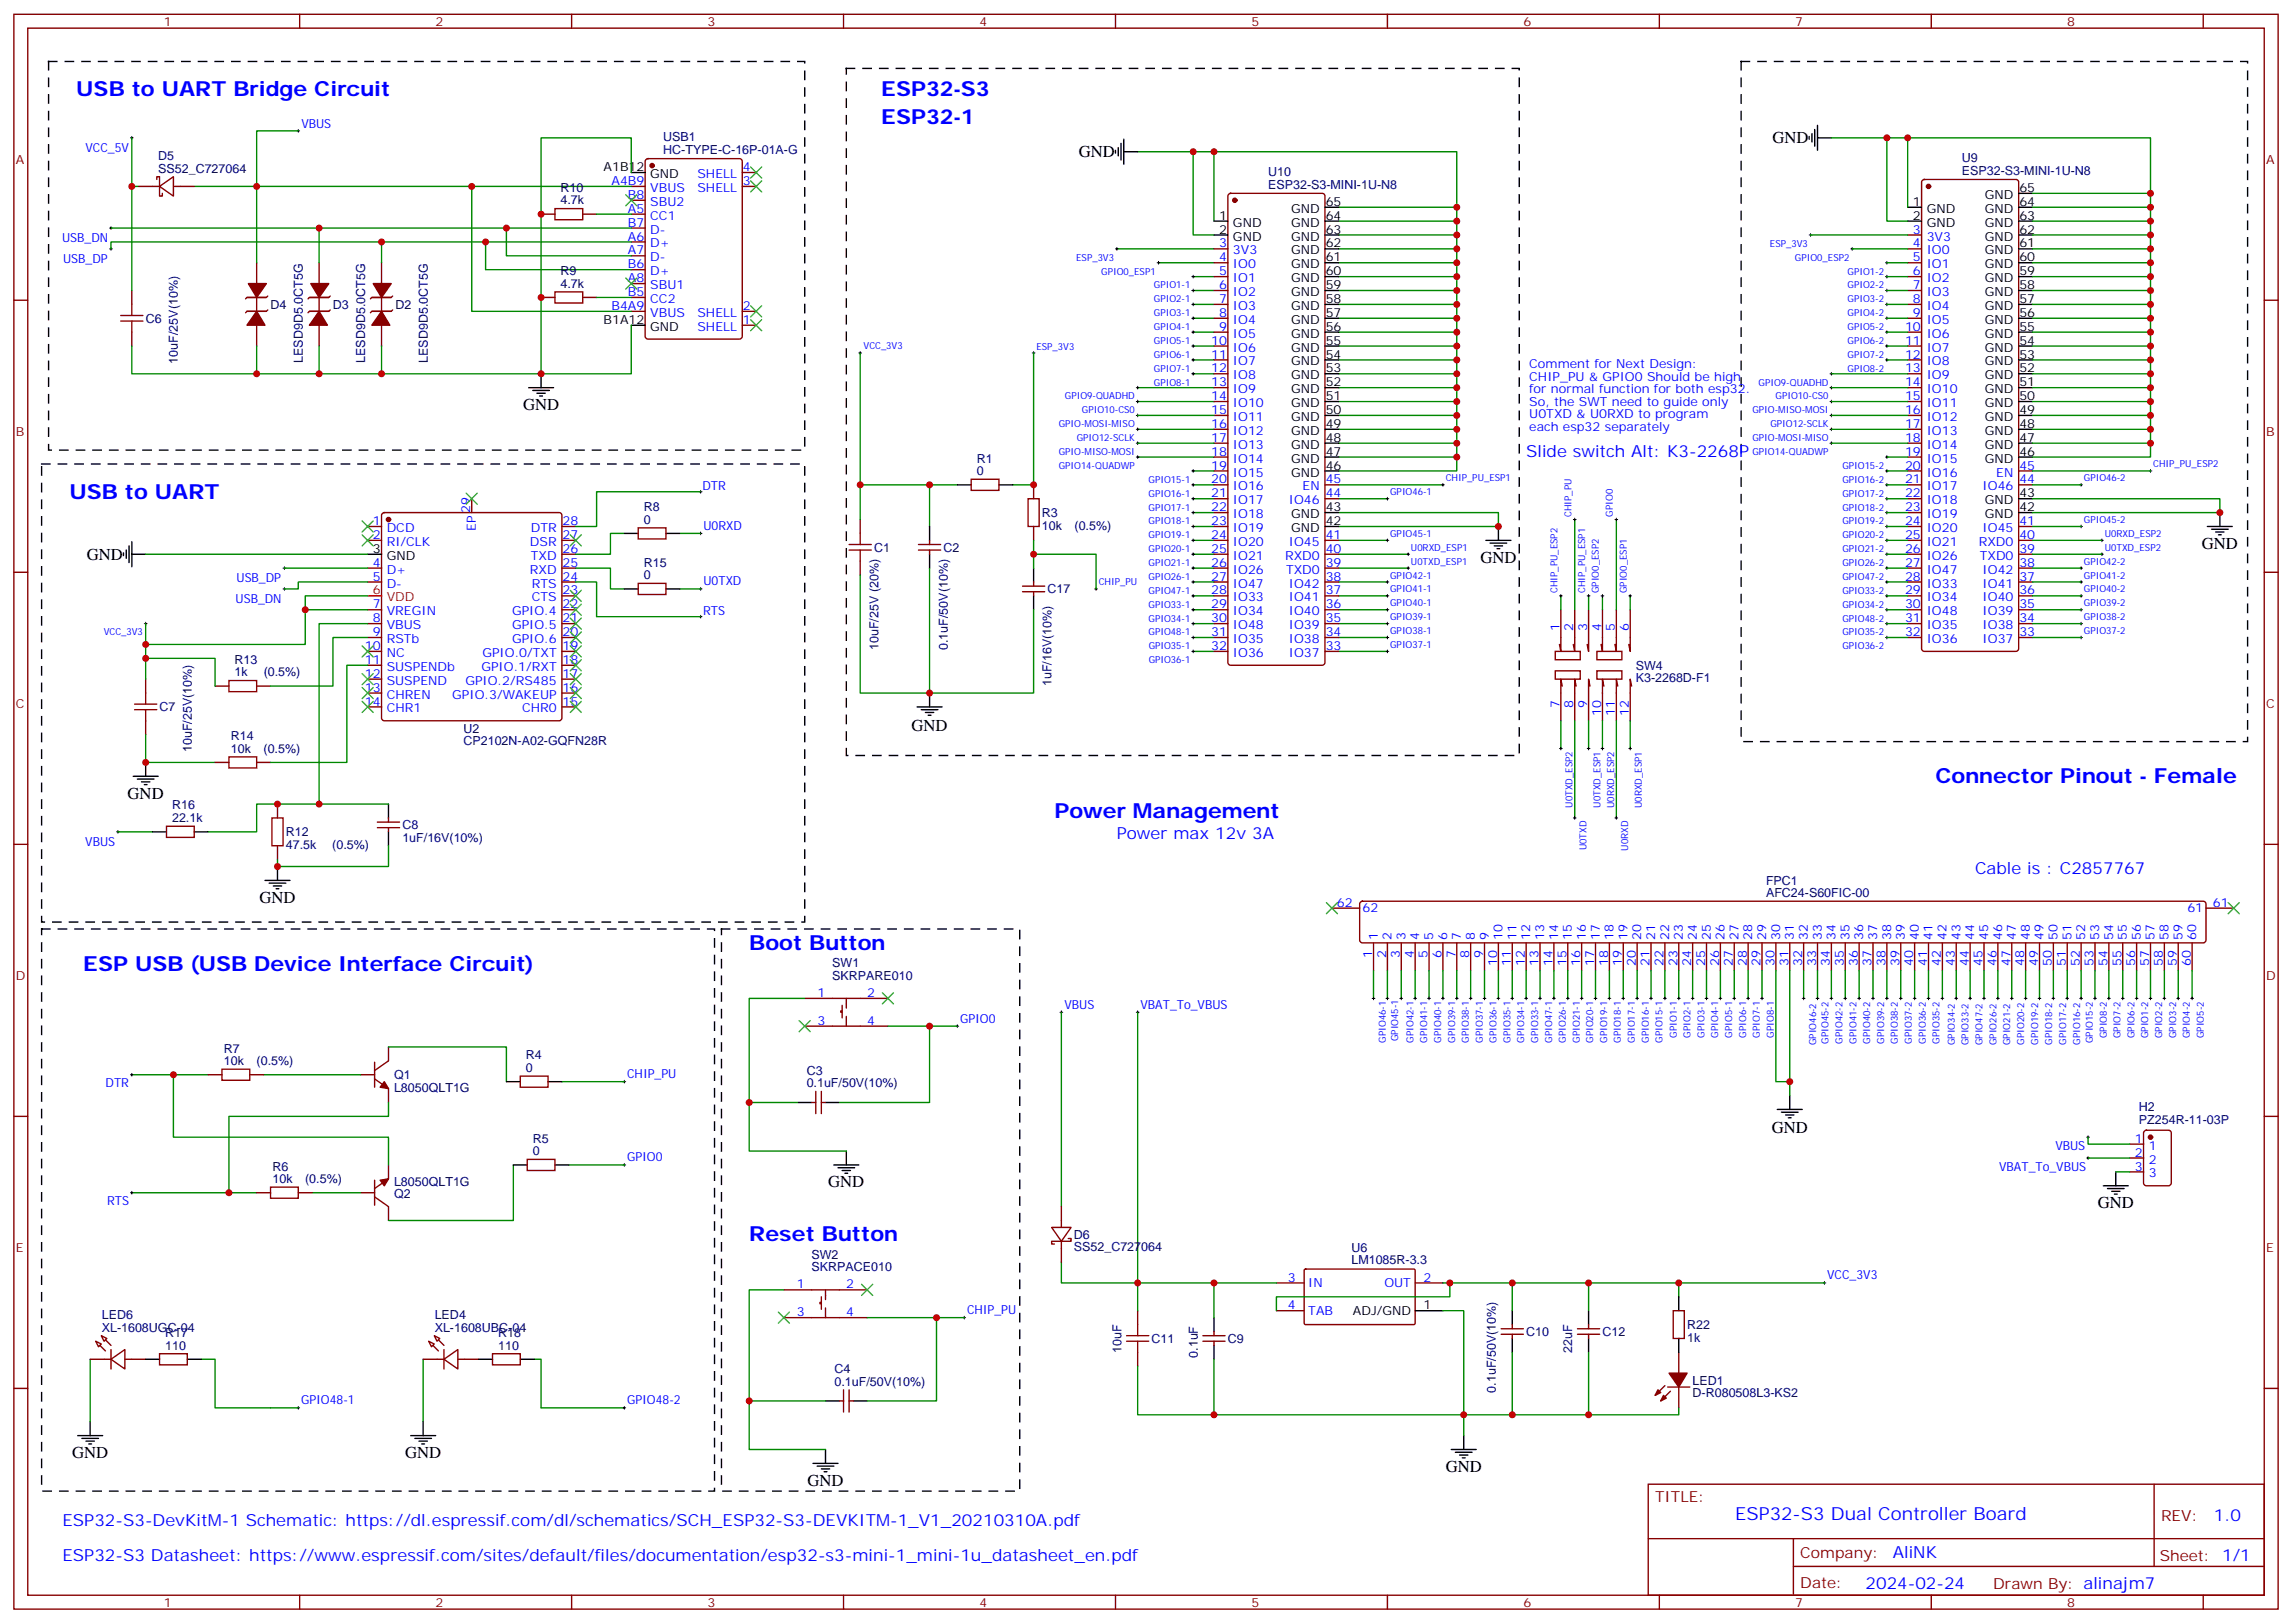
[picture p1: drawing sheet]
<svg xmlns="http://www.w3.org/2000/svg" width="583mm" height="413mm" viewBox="0 0 583 413" stroke-linecap="round" stroke-linejoin="round" font-family="sans-serif">
<defs><g id="words">
<g font-size="5.3" fill="#00f">
<text x="19.4" y="24.4">USB to UART Bridge Circuit</text>
<text x="224" y="24.4">ESP32-S3</text>
<text x="224" y="31.5">ESP32-1</text>
<text x="17.6" y="126.8">USB to UART</text>
<text x="492.1" y="199.1">Connector Pinout - Female</text>
<text x="268.1" y="207.9">Power Management</text>
<text x="190.5" y="241.4">Boot Button</text>
<text x="21.2" y="246.7">ESP USB (USB Device Interface Circuit)</text>
<text x="190.5" y="315.5">Reset Button</text>
</g>
<text font-size="4.6" fill="#00f" x="441.2" y="386.3">ESP32-S3 Dual Controller Board</text>
<g font-size="4.2">
<text x="274.3" y="40">GND</text>
<text x="450.7" y="36.4">GND</text>
<text x="133" y="104.2">GND</text>
<text x="22" y="142.3">GND</text>
<text x="376.4" y="143">GND</text>
<text x="559.9" y="139.5">GND</text>
<text x="231.8" y="185.8">GND</text>
<text x="32.5" y="203">GND</text>
<text x="66" y="229.4">GND</text>
<text x="450.5" y="288">GND</text>
<text x="210.6" y="301.7">GND</text>
<text x="533.4" y="307">GND</text>
<text x="18.3" y="370.5">GND</text>
<text x="103" y="370.5">GND</text>
<text x="205.3" y="377.6">GND</text>
<text x="367.6" y="374.1">GND</text>
</g>
<g font-size="4.2" fill="#00f">
<text x="388.1" y="116.2">Slide switch Alt: K3-2268P</text>
<text x="284" y="213.2">Power max 12v 3A</text>
<text x="502.2" y="222.2">Cable is : C2857767</text>
<text x="15.9" y="387.8">ESP32-S3-DevKitM-1 Schematic: https://dl.espressif.com/dl/schematics/SCH_ESP32-S3-DEVKITM-1_V1_20210310A.pdf</text>
<text x="562.9" y="386.5">1.0</text>
<text x="15.9" y="396.6">ESP32-S3 Datasheet: https://www.espressif.com/sites/default/files/documentation/esp32-s3-mini-1_mini-1u_datasheet_en.pdf</text>
<text x="481.3" y="396">AliNK</text>
<text x="474.4" y="403.9">2024-02-24</text>
</g>
<g font-size="3.9" fill="#800">
<text x="420.9" y="381.8">TITLE:</text>
<text x="549.5" y="386.5">REV:</text>
<text x="457.8" y="396">Company:</text>
<text x="549.1" y="396.6">Sheet: 1/1</text>
<text x="457.8" y="403.7">Date:</text>
<text x="506.8" y="403.8">Drawn By: alinajm7</text>
</g>
<g font-size="3.2" fill="#800">
<text x="41.6" y="6.6">1</text>
<text x="110.8" y="6.6">2</text>
<text x="179.9" y="6.6">3</text>
<text x="249.1" y="6.6">4</text>
<text x="318.2" y="6.6">5</text>
<text x="387.3" y="6.6">6</text>
<text x="456.5" y="6.6">7</text>
<text x="525.6" y="6.6">8</text>
<text x="4.1" y="41.7">A</text>
<text x="576.3" y="41.7">A</text>
<text x="4.1" y="110.9">B</text>
<text x="576.3" y="110.9">B</text>
<text x="4.1" y="180">C</text>
<text x="576.3" y="180">C</text>
<text x="4.1" y="249.2">D</text>
<text x="576.3" y="249.2">D</text>
<text x="4.1" y="318.3">E</text>
<text x="576.3" y="318.3">E</text>
<text x="41.6" y="408.4">1</text>
<text x="110.8" y="408.4">2</text>
<text x="179.9" y="408.4">3</text>
<text x="249.1" y="408.4">4</text>
<text x="318.2" y="408.4">5</text>
<text x="387.3" y="408.4">6</text>
<text x="456.5" y="408.4">7</text>
<text x="525.6" y="408.4">8</text>
</g>
<g font-size="3.2" fill="#00f">
<text x="76.6" y="32.4">VBUS</text>
<text x="21.8" y="38.5">VCC_5V</text>
<text x="155.5" y="47">A4B9</text>
<text x="177.3" y="45.3">SHELL</text>
<text x="188.9" y="47">3</text>
<text x="188.9" y="43.5">4</text>
<text x="159.7" y="50.6">B8</text>
<text x="165.3" y="48.8">VBUS</text>
<text x="165.3" y="52.3">SBU2</text>
<text x="177.3" y="48.8">SHELL</text>
<text x="159.7" y="57.6">B7</text>
<text x="159.7" y="54.1">A5</text>
<text x="165.3" y="55.8">CC1</text>
<text x="165.3" y="59.4">D-</text>
<text x="486.4" y="59.4">3</text>
<text x="15.8" y="61.5">USB_DN</text>
<text x="159.7" y="61.1">A6</text>
<text x="159.7" y="64.7">A7</text>
<text x="165.3" y="62.9">D+</text>
<text x="310" y="62.9">3</text>
<text x="313.5" y="64.7">3V3</text>
<text x="486.4" y="62.9">4</text>
<text x="489.9" y="61.1">3V3</text>
<text x="489.9" y="64.7">IO0</text>
<text x="16" y="66.8">USB_DP</text>
<text x="159.7" y="68.2">B6</text>
<text x="159.7" y="71.7">A8</text>
<text x="165.3" y="66.4">D-</text>
<text x="165.3" y="70">D+</text>
<text x="310" y="66.4">4</text>
<text x="310" y="70">5</text>
<text x="313.5" y="68.2">IO0</text>
<text x="313.5" y="71.7">IO1</text>
<text x="486.4" y="66.4">5</text>
<text x="486.4" y="70">6</text>
<text x="489.9" y="68.2">IO1</text>
<text x="489.9" y="71.7">IO2</text>
<text x="159.7" y="75.2">B5</text>
<text x="165.3" y="73.5">SBU1</text>
<text x="165.3" y="77">CC2</text>
<text x="310" y="73.5">6</text>
<text x="310" y="77">7</text>
<text x="313.5" y="75.2">IO2</text>
<text x="486.4" y="73.5">7</text>
<text x="486.4" y="77">8</text>
<text x="489.9" y="75.2">IO3</text>
<text x="155.5" y="78.8">B4A9</text>
<text x="165.3" y="80.5">VBUS</text>
<text x="177.3" y="80.5">SHELL</text>
<text x="188.9" y="82.3">1</text>
<text x="188.9" y="78.8">2</text>
<text x="310" y="80.5">8</text>
<text x="313.5" y="78.8">IO3</text>
<text x="313.5" y="82.3">IO4</text>
<text x="486.4" y="80.5">9</text>
<text x="489.9" y="78.8">IO4</text>
<text x="489.9" y="82.3">IO5</text>
<text x="177.3" y="84.1">SHELL</text>
<text x="308" y="87.6">10</text>
<text x="310" y="84.1">9</text>
<text x="313.5" y="85.8">IO5</text>
<text x="313.5" y="89.4">IO6</text>
<text x="484.4" y="84.1">10</text>
<text x="484.4" y="87.6">11</text>
<text x="489.9" y="85.8">IO6</text>
<text x="489.9" y="89.4">IO7</text>
<text x="308" y="91.1">11</text>
<text x="308" y="94.7">12</text>
<text x="313.5" y="92.9">IO7</text>
<text x="388.8" y="93.7">Comment for Next Design:</text>
<text x="484.4" y="91.1">12</text>
<text x="484.4" y="94.7">13</text>
<text x="489.9" y="92.9">IO8</text>
<text x="308" y="98.2">13</text>
<text x="308" y="101.7">14</text>
<text x="313.5" y="96.4">IO8</text>
<text x="313.5" y="99.9">IO9</text>
<text x="388.8" y="96.8">CHIP_PU &amp; GPIO0 Should be high</text>
<text x="388.8" y="100">for normal function for both esp32.</text>
<text x="484.4" y="98.2">14</text>
<text x="484.4" y="101.7">15</text>
<text x="489.9" y="96.4">IO9</text>
<text x="489.9" y="99.9">IO10</text>
<text x="308" y="105.2">15</text>
<text x="313.5" y="103.5">IO10</text>
<text x="313.5" y="107">IO11</text>
<text x="388.8" y="103.2">So, the SWT need to guide only</text>
<text x="388.8" y="106.4">U0TXD &amp; U0RXD to program</text>
<text x="484.4" y="105.2">16</text>
<text x="489.9" y="103.5">IO11</text>
<text x="489.9" y="107">IO12</text>
<text x="308" y="108.8">16</text>
<text x="308" y="112.3">17</text>
<text x="313.5" y="110.5">IO12</text>
<text x="388.8" y="109.5">each esp32 separately</text>
<text x="484.4" y="108.8">17</text>
<text x="484.4" y="112.3">18</text>
<text x="489.9" y="110.5">IO13</text>
<text x="308" y="115.8">18</text>
<text x="308" y="119.3">19</text>
<text x="313.5" y="114.1">IO13</text>
<text x="313.5" y="117.6">IO14</text>
<text x="484.4" y="115.8">19</text>
<text x="484.4" y="119.3">20</text>
<text x="489.9" y="114.1">IO14</text>
<text x="489.9" y="117.6">IO15</text>
<text x="513.5" y="119.3">45</text>
<text x="178.6" y="124.5">DTR</text>
<text x="308" y="122.9">20</text>
<text x="313.5" y="121.1">IO15</text>
<text x="313.5" y="124.6">IO16</text>
<text x="331.2" y="124.6">EN</text>
<text x="337.1" y="122.9">45</text>
<text x="484.4" y="122.9">21</text>
<text x="489.9" y="121.1">IO16</text>
<text x="489.9" y="124.6">IO17</text>
<text x="504.1" y="124.6">IO46</text>
<text x="507.6" y="121.1">EN</text>
<text x="513.5" y="122.9">44</text>
<text x="119.6" y="130.3" transform="rotate(-90 119.6 130.3)">29</text>
<text x="308" y="126.4">21</text>
<text x="308" y="129.9">22</text>
<text x="313.5" y="128.2">IO17</text>
<text x="313.5" y="131.7">IO18</text>
<text x="327.7" y="128.2">IO46</text>
<text x="337.1" y="126.4">44</text>
<text x="484.4" y="126.4">22</text>
<text x="484.4" y="129.9">23</text>
<text x="489.9" y="128.2">IO18</text>
<text x="489.9" y="131.7">IO19</text>
<text x="94.8" y="133.5">1</text>
<text x="94.8" y="137">2</text>
<text x="98.3" y="135.2">DCD</text>
<text x="121" y="134.9" transform="rotate(-90 121 134.9)">EP</text>
<text x="135" y="135.2">DTR</text>
<text x="143.1" y="137">27</text>
<text x="143.1" y="133.5">28</text>
<text x="178.9" y="134.7">U0RXD</text>
<text x="308" y="133.5">23</text>
<text x="308" y="137">24</text>
<text x="313.5" y="135.2">IO19</text>
<text x="337.1" y="137">41</text>
<text x="484.4" y="133.5">24</text>
<text x="484.4" y="137">25</text>
<text x="489.9" y="135.2">IO20</text>
<text x="504.1" y="135.2">IO45</text>
<text x="513.5" y="137">40</text>
<text x="513.5" y="133.5">41</text>
<text x="98.3" y="138.7">RI/CLK</text>
<text x="134.8" y="138.7">DSR</text>
<text x="135" y="142.3">TXD</text>
<text x="143.1" y="140.5">26</text>
<text x="308" y="140.5">25</text>
<text x="313.5" y="138.7">IO20</text>
<text x="313.5" y="142.3">IO21</text>
<text x="326.8" y="142.3">RXD0</text>
<text x="327.7" y="138.7">IO45</text>
<text x="337.1" y="140.5">40</text>
<text x="484.4" y="140.5">26</text>
<text x="489.9" y="138.7">IO21</text>
<text x="489.9" y="142.3">IO26</text>
<text x="503.1" y="138.7">RXD0</text>
<text x="503.4" y="142.3">TXD0</text>
<text x="513.5" y="140.5">39</text>
<text x="60.1" y="147.9">USB_DP</text>
<text x="94.8" y="144">4</text>
<text x="94.8" y="147.6">5</text>
<text x="98.3" y="145.8">D+</text>
<text x="98.3" y="149.3">D-</text>
<text x="134.7" y="145.8">RXD</text>
<text x="135.2" y="149.3">RTS</text>
<text x="143.1" y="147.6">24</text>
<text x="143.1" y="144">25</text>
<text x="178.9" y="148.8">U0TXD</text>
<text x="308" y="144">26</text>
<text x="308" y="147.6">27</text>
<text x="313.5" y="145.8">IO26</text>
<text x="313.5" y="149.3">IO47</text>
<text x="327" y="145.8">TXD0</text>
<text x="327.7" y="149.3">IO42</text>
<text x="337.1" y="147.6">38</text>
<text x="337.1" y="144">39</text>
<text x="484.4" y="144">27</text>
<text x="484.4" y="147.6">28</text>
<text x="489.9" y="145.8">IO47</text>
<text x="489.9" y="149.3">IO33</text>
<text x="504.1" y="149.3">IO41</text>
<text x="504.1" y="145.8">IO42</text>
<text x="513.5" y="147.6">37</text>
<text x="513.5" y="144">38</text>
<text x="59.9" y="153.2">USB_DN</text>
<text x="94.8" y="154.6">7</text>
<text x="135.2" y="152.9">CTS</text>
<text x="143.1" y="154.6">22</text>
<text x="143.1" y="151.1">23</text>
<text x="308" y="151.1">28</text>
<text x="308" y="154.6">29</text>
<text x="313.5" y="152.9">IO33</text>
<text x="327.7" y="152.9">IO41</text>
<text x="337.1" y="154.6">36</text>
<text x="337.1" y="151.1">37</text>
<text x="484.4" y="151.1">29</text>
<text x="484.4" y="154.6">30</text>
<text x="489.9" y="152.9">IO34</text>
<text x="504.1" y="152.9">IO40</text>
<text x="513.5" y="154.6">35</text>
<text x="513.5" y="151.1">36</text>
<text x="94.8" y="158.2">8</text>
<text x="94.8" y="161.7">9</text>
<text x="98.3" y="156.4">VREGIN</text>
<text x="98.3" y="159.9">VBUS</text>
<text x="130.2" y="159.9">GPIO.5</text>
<text x="130.2" y="156.4">GPIO.4</text>
<text x="143.1" y="161.7">20</text>
<text x="143.1" y="158.2">21</text>
<text x="178.8" y="156.3">RTS</text>
<text x="308" y="158.2">30</text>
<text x="308" y="161.7">31</text>
<text x="313.5" y="156.4">IO34</text>
<text x="313.5" y="159.9">IO48</text>
<text x="327.7" y="159.9">IO39</text>
<text x="327.7" y="156.4">IO40</text>
<text x="337.1" y="161.7">34</text>
<text x="337.1" y="158.2">35</text>
<text x="396.5" y="160.3" transform="rotate(-90 396.5 160.3)">1</text>
<text x="400" y="160.3" transform="rotate(-90 400 160.3)">2</text>
<text x="403.6" y="160.3" transform="rotate(-90 403.6 160.3)">3</text>
<text x="407.1" y="160.3" transform="rotate(-90 407.1 160.3)">4</text>
<text x="410.6" y="160.3" transform="rotate(-90 410.6 160.3)">5</text>
<text x="414.2" y="160.3" transform="rotate(-90 414.2 160.3)">6</text>
<text x="484.4" y="158.2">31</text>
<text x="484.4" y="161.7">32</text>
<text x="489.9" y="156.4">IO48</text>
<text x="489.9" y="159.9">IO35</text>
<text x="504.1" y="159.9">IO38</text>
<text x="504.1" y="156.4">IO39</text>
<text x="513.5" y="161.7">33</text>
<text x="513.5" y="158.2">34</text>
<text x="92.8" y="165.2">10</text>
<text x="98.3" y="163.4">RSTb</text>
<text x="98.3" y="167">NC</text>
<text x="122.7" y="167">GPIO.0/TXT</text>
<text x="130.2" y="163.4">GPIO.6</text>
<text x="143.1" y="165.2">19</text>
<text x="308" y="165.2">32</text>
<text x="313.5" y="163.4">IO35</text>
<text x="313.5" y="167">IO36</text>
<text x="327.7" y="167">IO37</text>
<text x="327.7" y="163.4">IO38</text>
<text x="337.1" y="165.2">33</text>
<text x="489.9" y="163.4">IO36</text>
<text x="504.1" y="163.4">IO37</text>
<text x="92.8" y="168.7">11</text>
<text x="92.8" y="172.3">12</text>
<text x="98.3" y="170.5">SUSPENDb</text>
<text x="122.4" y="170.5">GPIO.1/RXT</text>
<text x="143.1" y="172.3">17</text>
<text x="143.1" y="168.7">18</text>
<text x="92.8" y="175.8">13</text>
<text x="92.8" y="179.3">14</text>
<text x="98.3" y="174">SUSPEND</text>
<text x="98.3" y="177.6">CHREN</text>
<text x="115" y="177.6">GPIO.3/WAKEUP</text>
<text x="118.3" y="174">GPIO.2/RS485</text>
<text x="143.1" y="179.3">15</text>
<text x="143.1" y="175.8">16</text>
<text x="396.5" y="179.9" transform="rotate(-90 396.5 179.9)">7</text>
<text x="400" y="179.9" transform="rotate(-90 400 179.9)">8</text>
<text x="403.6" y="179.9" transform="rotate(-90 403.6 179.9)">9</text>
<text x="98.3" y="181.1">CHR1</text>
<text x="132.7" y="181.1">CHR0</text>
<text x="407.1" y="181.9" transform="rotate(-90 407.1 181.9)">10</text>
<text x="410.6" y="181.9" transform="rotate(-90 410.6 181.9)">11</text>
<text x="414.2" y="181.9" transform="rotate(-90 414.2 181.9)">12</text>
<text x="21.7" y="214.9">VBUS</text>
<text x="339.9" y="230.5">62</text>
<text x="346.4" y="231.9">62</text>
<text x="556.2" y="231.9">61</text>
<text x="562.7" y="230.5">61</text>
<text x="350.3" y="238.9" transform="rotate(-90 350.3 238.9)">1</text>
<text x="353.8" y="238.9" transform="rotate(-90 353.8 238.9)">2</text>
<text x="357.4" y="238.9" transform="rotate(-90 357.4 238.9)">3</text>
<text x="360.9" y="238.9" transform="rotate(-90 360.9 238.9)">4</text>
<text x="364.4" y="238.9" transform="rotate(-90 364.4 238.9)">5</text>
<text x="367.9" y="238.9" transform="rotate(-90 367.9 238.9)">6</text>
<text x="371.5" y="238.9" transform="rotate(-90 371.5 238.9)">7</text>
<text x="375" y="238.9" transform="rotate(-90 375 238.9)">8</text>
<text x="378.5" y="238.9" transform="rotate(-90 378.5 238.9)">9</text>
<text x="382.1" y="238.9" transform="rotate(-90 382.1 238.9)">10</text>
<text x="385.6" y="238.9" transform="rotate(-90 385.6 238.9)">11</text>
<text x="389.1" y="238.9" transform="rotate(-90 389.1 238.9)">12</text>
<text x="392.6" y="238.9" transform="rotate(-90 392.6 238.9)">13</text>
<text x="396.2" y="238.9" transform="rotate(-90 396.2 238.9)">14</text>
<text x="399.7" y="238.9" transform="rotate(-90 399.7 238.9)">15</text>
<text x="403.2" y="238.9" transform="rotate(-90 403.2 238.9)">16</text>
<text x="406.8" y="238.9" transform="rotate(-90 406.8 238.9)">17</text>
<text x="410.3" y="238.9" transform="rotate(-90 410.3 238.9)">18</text>
<text x="413.8" y="238.9" transform="rotate(-90 413.8 238.9)">19</text>
<text x="417.3" y="238.9" transform="rotate(-90 417.3 238.9)">20</text>
<text x="420.9" y="238.9" transform="rotate(-90 420.9 238.9)">21</text>
<text x="424.4" y="238.9" transform="rotate(-90 424.4 238.9)">22</text>
<text x="427.9" y="238.9" transform="rotate(-90 427.9 238.9)">23</text>
<text x="431.4" y="238.9" transform="rotate(-90 431.4 238.9)">24</text>
<text x="435" y="238.9" transform="rotate(-90 435 238.9)">25</text>
<text x="438.5" y="238.9" transform="rotate(-90 438.5 238.9)">26</text>
<text x="442" y="238.9" transform="rotate(-90 442 238.9)">27</text>
<text x="445.6" y="238.9" transform="rotate(-90 445.6 238.9)">28</text>
<text x="449.1" y="238.9" transform="rotate(-90 449.1 238.9)">29</text>
<text x="452.6" y="238.9" transform="rotate(-90 452.6 238.9)">30</text>
<text x="456.1" y="238.9" transform="rotate(-90 456.1 238.9)">31</text>
<text x="459.7" y="238.9" transform="rotate(-90 459.7 238.9)">32</text>
<text x="463.2" y="238.9" transform="rotate(-90 463.2 238.9)">33</text>
<text x="466.7" y="238.9" transform="rotate(-90 466.7 238.9)">34</text>
<text x="470.3" y="238.9" transform="rotate(-90 470.3 238.9)">35</text>
<text x="473.8" y="238.9" transform="rotate(-90 473.8 238.9)">36</text>
<text x="477.3" y="238.9" transform="rotate(-90 477.3 238.9)">37</text>
<text x="480.8" y="238.9" transform="rotate(-90 480.8 238.9)">38</text>
<text x="484.4" y="238.9" transform="rotate(-90 484.4 238.9)">39</text>
<text x="487.9" y="238.9" transform="rotate(-90 487.9 238.9)">40</text>
<text x="491.4" y="238.9" transform="rotate(-90 491.4 238.9)">41</text>
<text x="494.9" y="238.9" transform="rotate(-90 494.9 238.9)">42</text>
<text x="498.5" y="238.9" transform="rotate(-90 498.5 238.9)">43</text>
<text x="502" y="238.9" transform="rotate(-90 502 238.9)">44</text>
<text x="505.5" y="238.9" transform="rotate(-90 505.5 238.9)">45</text>
<text x="509.1" y="238.9" transform="rotate(-90 509.1 238.9)">46</text>
<text x="512.6" y="238.9" transform="rotate(-90 512.6 238.9)">47</text>
<text x="516.1" y="238.9" transform="rotate(-90 516.1 238.9)">48</text>
<text x="519.6" y="238.9" transform="rotate(-90 519.6 238.9)">49</text>
<text x="523.2" y="238.9" transform="rotate(-90 523.2 238.9)">50</text>
<text x="526.7" y="238.9" transform="rotate(-90 526.7 238.9)">51</text>
<text x="530.2" y="238.9" transform="rotate(-90 530.2 238.9)">52</text>
<text x="533.8" y="238.9" transform="rotate(-90 533.8 238.9)">53</text>
<text x="537.3" y="238.9" transform="rotate(-90 537.3 238.9)">54</text>
<text x="540.8" y="238.9" transform="rotate(-90 540.8 238.9)">55</text>
<text x="544.3" y="238.9" transform="rotate(-90 544.3 238.9)">56</text>
<text x="547.9" y="238.9" transform="rotate(-90 547.9 238.9)">57</text>
<text x="551.4" y="238.9" transform="rotate(-90 551.4 238.9)">58</text>
<text x="554.9" y="238.9" transform="rotate(-90 554.9 238.9)">59</text>
<text x="558.4" y="238.9" transform="rotate(-90 558.4 238.9)">60</text>
<text x="348.9" y="243.4" transform="rotate(-90 348.9 243.4)">1</text>
<text x="352.4" y="243.4" transform="rotate(-90 352.4 243.4)">2</text>
<text x="356" y="243.4" transform="rotate(-90 356 243.4)">3</text>
<text x="359.5" y="243.4" transform="rotate(-90 359.5 243.4)">4</text>
<text x="363" y="243.4" transform="rotate(-90 363 243.4)">5</text>
<text x="366.5" y="243.4" transform="rotate(-90 366.5 243.4)">6</text>
<text x="370.1" y="243.4" transform="rotate(-90 370.1 243.4)">7</text>
<text x="373.6" y="243.4" transform="rotate(-90 373.6 243.4)">8</text>
<text x="377.1" y="243.4" transform="rotate(-90 377.1 243.4)">9</text>
<text x="380.6" y="245.4" transform="rotate(-90 380.6 245.4)">10</text>
<text x="384.2" y="245.4" transform="rotate(-90 384.2 245.4)">11</text>
<text x="387.7" y="245.4" transform="rotate(-90 387.7 245.4)">12</text>
<text x="391.2" y="245.4" transform="rotate(-90 391.2 245.4)">13</text>
<text x="394.8" y="245.4" transform="rotate(-90 394.8 245.4)">14</text>
<text x="398.3" y="245.4" transform="rotate(-90 398.3 245.4)">15</text>
<text x="401.8" y="245.4" transform="rotate(-90 401.8 245.4)">16</text>
<text x="405.3" y="245.4" transform="rotate(-90 405.3 245.4)">17</text>
<text x="408.9" y="245.4" transform="rotate(-90 408.9 245.4)">18</text>
<text x="412.4" y="245.4" transform="rotate(-90 412.4 245.4)">19</text>
<text x="415.9" y="245.4" transform="rotate(-90 415.9 245.4)">20</text>
<text x="419.5" y="245.4" transform="rotate(-90 419.5 245.4)">21</text>
<text x="423" y="245.4" transform="rotate(-90 423 245.4)">22</text>
<text x="426.5" y="245.4" transform="rotate(-90 426.5 245.4)">23</text>
<text x="430" y="245.4" transform="rotate(-90 430 245.4)">24</text>
<text x="433.6" y="245.4" transform="rotate(-90 433.6 245.4)">25</text>
<text x="437.1" y="245.4" transform="rotate(-90 437.1 245.4)">26</text>
<text x="440.6" y="245.4" transform="rotate(-90 440.6 245.4)">27</text>
<text x="444.1" y="245.4" transform="rotate(-90 444.1 245.4)">28</text>
<text x="447.7" y="245.4" transform="rotate(-90 447.7 245.4)">29</text>
<text x="451.2" y="245.4" transform="rotate(-90 451.2 245.4)">30</text>
<text x="454.7" y="245.4" transform="rotate(-90 454.7 245.4)">31</text>
<text x="458.3" y="245.4" transform="rotate(-90 458.3 245.4)">32</text>
<text x="461.8" y="245.4" transform="rotate(-90 461.8 245.4)">33</text>
<text x="465.3" y="245.4" transform="rotate(-90 465.3 245.4)">34</text>
<text x="468.8" y="245.4" transform="rotate(-90 468.8 245.4)">35</text>
<text x="472.4" y="245.4" transform="rotate(-90 472.4 245.4)">36</text>
<text x="475.9" y="245.4" transform="rotate(-90 475.9 245.4)">37</text>
<text x="479.4" y="245.4" transform="rotate(-90 479.4 245.4)">38</text>
<text x="483" y="245.4" transform="rotate(-90 483 245.4)">39</text>
<text x="486.5" y="245.4" transform="rotate(-90 486.5 245.4)">40</text>
<text x="490" y="245.4" transform="rotate(-90 490 245.4)">41</text>
<text x="493.5" y="245.4" transform="rotate(-90 493.5 245.4)">42</text>
<text x="497.1" y="245.4" transform="rotate(-90 497.1 245.4)">43</text>
<text x="500.6" y="245.4" transform="rotate(-90 500.6 245.4)">44</text>
<text x="504.1" y="245.4" transform="rotate(-90 504.1 245.4)">45</text>
<text x="507.6" y="245.4" transform="rotate(-90 507.6 245.4)">46</text>
<text x="511.2" y="245.4" transform="rotate(-90 511.2 245.4)">47</text>
<text x="514.7" y="245.4" transform="rotate(-90 514.7 245.4)">48</text>
<text x="518.2" y="245.4" transform="rotate(-90 518.2 245.4)">49</text>
<text x="521.8" y="245.4" transform="rotate(-90 521.8 245.4)">50</text>
<text x="525.3" y="245.4" transform="rotate(-90 525.3 245.4)">51</text>
<text x="528.8" y="245.4" transform="rotate(-90 528.8 245.4)">52</text>
<text x="532.3" y="245.4" transform="rotate(-90 532.3 245.4)">53</text>
<text x="535.9" y="245.4" transform="rotate(-90 535.9 245.4)">54</text>
<text x="539.4" y="245.4" transform="rotate(-90 539.4 245.4)">55</text>
<text x="542.9" y="245.4" transform="rotate(-90 542.9 245.4)">56</text>
<text x="546.5" y="245.4" transform="rotate(-90 546.5 245.4)">57</text>
<text x="550" y="245.4" transform="rotate(-90 550 245.4)">58</text>
<text x="553.5" y="245.4" transform="rotate(-90 553.5 245.4)">59</text>
<text x="557" y="245.4" transform="rotate(-90 557 245.4)">60</text>
<text x="207.9" y="253.4">1</text>
<text x="220.5" y="253.4">2</text>
<text x="270.7" y="256.4">VBUS</text>
<text x="290" y="256.4">VBAT_To_VBUS</text>
<text x="207.9" y="260.5">3</text>
<text x="220.5" y="260.5">4</text>
<text x="244.1" y="259.9">GPIO0</text>
<text x="159.5" y="274">CHIP_PU</text>
<text x="26.8" y="276.3">DTR</text>
<text x="522.6" y="292.4">VBUS</text>
<text x="542.9" y="290.4">1</text>
<text x="542.9" y="294">2</text>
<text x="546.3" y="292.2">1</text>
<text x="159.5" y="295.2">GPIO0</text>
<text x="508.3" y="297.7">VBAT_To_VBUS</text>
<text x="542.9" y="297.5">3</text>
<text x="546.3" y="295.7">2</text>
<text x="546.3" y="299.3">3</text>
<text x="27.2" y="306.2">RTS</text>
<text x="202.6" y="327.5">1</text>
<text x="215.2" y="327.5">2</text>
<text x="327.5" y="325.7">3</text>
<text x="332.7" y="327.1">IN</text>
<text x="352" y="327.1">OUT</text>
<text x="361.9" y="325.7">2</text>
<text x="464.6" y="325.2">VCC_3V3</text>
<text x="202.6" y="334.5">3</text>
<text x="215.2" y="334.5">4</text>
<text x="245.9" y="334">CHIP_PU</text>
<text x="327.5" y="332.8">4</text>
<text x="332.7" y="334.2">TAB</text>
<text x="76.6" y="356.9">GPIO48-1</text>
<text x="159.5" y="356.9">GPIO48-2</text>
</g>
<g font-size="3.2" fill="#000080">
<text x="168.6" y="35.9">USB1</text>
<text x="40.2" y="40.7">D5</text>
<text x="168.6" y="39.1">HC-TYPE-C-16P-01A-G</text>
<text x="498.8" y="41.2">U9</text>
<text x="40.2" y="43.9">SS52_C727064</text>
<text x="322.4" y="48">ESP32-S3-MINI-1U-N8</text>
<text x="322.4" y="44.8">U10</text>
<text x="498.8" y="44.5">ESP32-S3-MINI-1U-N8</text>
<text x="142.5" y="52">4.7k</text>
<text x="142.5" y="48.7">R10</text>
<text x="142.5" y="69.9">R9</text>
<text x="142.5" y="73.1">4.7k</text>
<text x="37" y="82">C6</text>
<text x="68.8" y="78.5">D4</text>
<text x="84.7" y="78.5">D3</text>
<text x="100.5" y="78.5">D2</text>
<text x="45.2" y="92.4" transform="rotate(-90 45.2 92.4)">10uF/25V(10%)</text>
<text x="77" y="92.2" transform="rotate(-90 77 92.2)">LESD9D5.0CT5G</text>
<text x="92.9" y="92.2" transform="rotate(-90 92.9 92.2)">LESD9D5.0CT5G</text>
<text x="108.7" y="92.2" transform="rotate(-90 108.7 92.2)">LESD9D5.0CT5G</text>
<text x="248.4" y="117.6">R1</text>
<text x="248.4" y="120.8">0</text>
<text x="163.7" y="129.9">R8</text>
<text x="264.9" y="131.5">R3</text>
<text x="163.7" y="133.1">0</text>
<text x="264.9" y="134.6">10k</text>
<text x="273.2" y="134.6">(0.5%)</text>
<text x="222.2" y="140.2">C1</text>
<text x="239.9" y="140.2">C2</text>
<text x="163.7" y="147.2">0</text>
<text x="163.7" y="144">R15</text>
<text x="266.3" y="150.8">C17</text>
<text x="223.4" y="165.2" transform="rotate(-90 223.4 165.2)">10uF/25V (20%)</text>
<text x="241" y="165.2" transform="rotate(-90 241 165.2)">0.1uF/50V(10%)</text>
<text x="59.6" y="171.9">1k</text>
<text x="59.6" y="168.7">R13</text>
<text x="67" y="171.9">(0.5%)</text>
<text x="415.9" y="173.4">K3-2268D-F1</text>
<text x="415.9" y="170.3">SW4</text>
<text x="267.4" y="174.4" transform="rotate(-90 267.4 174.4)">1uF/16V(10%)</text>
<text x="40.6" y="180.8">C7</text>
<text x="48.8" y="191.2" transform="rotate(-90 48.8 191.2)">10uF/25V(10%)</text>
<text x="58.7" y="191.3">10k</text>
<text x="58.7" y="188.2">R14</text>
<text x="67" y="191.3">(0.5%)</text>
<text x="117.9" y="189.4">CP2102N-A02-GQFN28R</text>
<text x="117.9" y="186.2">U2</text>
<text x="43.8" y="209">22.1k</text>
<text x="43.8" y="205.7">R16</text>
<text x="72.7" y="215.7">47.5k</text>
<text x="72.7" y="212.6">R12</text>
<text x="84.5" y="215.7">(0.5%)</text>
<text x="102.3" y="214">1uF/16V(10%)</text>
<text x="102.3" y="210.8">C8</text>
<text x="449" y="224.9">FPC1</text>
<text x="449" y="228">AFC24-S60FIC-00</text>
<text x="211.6" y="245.8">SW1</text>
<text x="211.6" y="249.1">SKRPARE010</text>
<text x="57" y="267.6">R7</text>
<text x="133.7" y="269.3">R4</text>
<text x="57" y="270.7">10k</text>
<text x="65.2" y="270.7">(0.5%)</text>
<text x="100.2" y="274.3">Q1</text>
<text x="133.7" y="272.5">0</text>
<text x="205.1" y="273.1">C3</text>
<text x="100.2" y="277.5">L8050QLT1G</text>
<text x="205.1" y="276.3">0.1uF/50V(10%)</text>
<text x="543.9" y="285.7">PZ254R-11-03P</text>
<text x="543.9" y="282.3">H2</text>
<text x="135.5" y="293.6">0</text>
<text x="135.5" y="290.4">R5</text>
<text x="69.3" y="297.6">R6</text>
<text x="69.3" y="300.7">10k</text>
<text x="77.6" y="300.7">(0.5%)</text>
<text x="100.2" y="301.3">L8050QLT1G</text>
<text x="100.2" y="304.4">Q2</text>
<text x="273" y="314.8">D6</text>
<text x="206.3" y="323.1">SKRPACE010</text>
<text x="206.3" y="319.9">SW2</text>
<text x="273" y="318.1">SS52_C727064</text>
<text x="343.6" y="321.3">LM1085R-3.3</text>
<text x="343.6" y="318.1">U6</text>
<text x="25.9" y="335.2">LED6</text>
<text x="110.5" y="335.2">LED4</text>
<text x="25.9" y="338.4">XL-1608UGC-04</text>
<text x="42" y="339.8">R17</text>
<text x="110.5" y="338.4">XL-1608UBC-04</text>
<text x="126.7" y="339.8">R18</text>
<text x="292.8" y="341.3">C11</text>
<text x="312.2" y="341.3">C9</text>
<text x="388.1" y="339.6">C10</text>
<text x="407.5" y="339.6">C12</text>
<text x="429" y="341">1k</text>
<text x="429" y="337.8">R22</text>
<text x="42" y="343">110</text>
<text x="126.7" y="343">110</text>
<text x="285.1" y="343.9" transform="rotate(-90 285.1 343.9)">10uF</text>
<text x="304.5" y="345.1" transform="rotate(-90 304.5 345.1)">0.1uF</text>
<text x="399.8" y="343.9" transform="rotate(-90 399.8 343.9)">22uF</text>
<text x="212.2" y="352.2">0.1uF/50V(10%)</text>
<text x="212.2" y="349">C4</text>
<text x="380.4" y="353.9" transform="rotate(-90 380.4 353.9)">0.1uF/50V(10%)</text>
<text x="430.4" y="351.9">LED1</text>
<text x="430.4" y="355.1">D-R080508L3-KS2</text>
</g>
<g font-size="3.2">
<text x="153.5" y="43.5">A1B12</text>
<text x="165.3" y="45.3">GND</text>
<text x="337.1" y="52.3">65</text>
<text x="486.4" y="52.3">1</text>
<text x="504.7" y="50.6">GND</text>
<text x="513.5" y="52.3">64</text>
<text x="513.5" y="48.8">65</text>
<text x="310" y="55.8">1</text>
<text x="310" y="59.4">2</text>
<text x="313.5" y="57.6">GND</text>
<text x="328.3" y="57.6">GND</text>
<text x="328.3" y="54.1">GND</text>
<text x="337.1" y="59.4">63</text>
<text x="337.1" y="55.8">64</text>
<text x="486.4" y="55.8">2</text>
<text x="489.9" y="54.1">GND</text>
<text x="489.9" y="57.6">GND</text>
<text x="504.7" y="57.6">GND</text>
<text x="504.7" y="54.1">GND</text>
<text x="513.5" y="59.4">62</text>
<text x="513.5" y="55.8">63</text>
<text x="313.5" y="61.1">GND</text>
<text x="328.3" y="64.7">GND</text>
<text x="328.3" y="61.1">GND</text>
<text x="337.1" y="62.9">62</text>
<text x="504.7" y="64.7">GND</text>
<text x="504.7" y="61.1">GND</text>
<text x="513.5" y="62.9">61</text>
<text x="328.3" y="71.7">GND</text>
<text x="328.3" y="68.2">GND</text>
<text x="337.1" y="70">60</text>
<text x="337.1" y="66.4">61</text>
<text x="504.7" y="71.7">GND</text>
<text x="504.7" y="68.2">GND</text>
<text x="513.5" y="70">59</text>
<text x="513.5" y="66.4">60</text>
<text x="328.3" y="75.2">GND</text>
<text x="337.1" y="77">58</text>
<text x="337.1" y="73.5">59</text>
<text x="504.7" y="75.2">GND</text>
<text x="513.5" y="77">57</text>
<text x="513.5" y="73.5">58</text>
<text x="153.5" y="82.3">B1A12</text>
<text x="328.3" y="82.3">GND</text>
<text x="328.3" y="78.8">GND</text>
<text x="337.1" y="80.5">57</text>
<text x="504.7" y="82.3">GND</text>
<text x="504.7" y="78.8">GND</text>
<text x="513.5" y="80.5">56</text>
<text x="165.3" y="84.1">GND</text>
<text x="328.3" y="89.4">GND</text>
<text x="328.3" y="85.8">GND</text>
<text x="337.1" y="87.6">55</text>
<text x="337.1" y="84.1">56</text>
<text x="504.7" y="89.4">GND</text>
<text x="504.7" y="85.8">GND</text>
<text x="513.5" y="87.6">54</text>
<text x="513.5" y="84.1">55</text>
<text x="328.3" y="92.9">GND</text>
<text x="337.1" y="94.7">53</text>
<text x="337.1" y="91.1">54</text>
<text x="504.7" y="92.9">GND</text>
<text x="513.5" y="94.7">52</text>
<text x="513.5" y="91.1">53</text>
<text x="328.3" y="99.9">GND</text>
<text x="328.3" y="96.4">GND</text>
<text x="337.1" y="101.7">51</text>
<text x="337.1" y="98.2">52</text>
<text x="504.7" y="99.9">GND</text>
<text x="504.7" y="96.4">GND</text>
<text x="513.5" y="101.7">50</text>
<text x="513.5" y="98.2">51</text>
<text x="328.3" y="107">GND</text>
<text x="328.3" y="103.5">GND</text>
<text x="337.1" y="105.2">50</text>
<text x="504.7" y="107">GND</text>
<text x="504.7" y="103.5">GND</text>
<text x="513.5" y="105.2">49</text>
<text x="328.3" y="110.5">GND</text>
<text x="337.1" y="112.3">48</text>
<text x="337.1" y="108.8">49</text>
<text x="504.7" y="110.5">GND</text>
<text x="513.5" y="112.3">47</text>
<text x="513.5" y="108.8">48</text>
<text x="328.3" y="117.6">GND</text>
<text x="328.3" y="114.1">GND</text>
<text x="337.1" y="119.3">46</text>
<text x="337.1" y="115.8">47</text>
<text x="504.7" y="117.6">GND</text>
<text x="504.7" y="114.1">GND</text>
<text x="513.5" y="115.8">46</text>
<text x="328.3" y="121.1">GND</text>
<text x="328.3" y="131.7">GND</text>
<text x="337.1" y="129.9">43</text>
<text x="504.7" y="131.7">GND</text>
<text x="504.7" y="128.2">GND</text>
<text x="513.5" y="129.9">42</text>
<text x="513.5" y="126.4">43</text>
<text x="328.3" y="135.2">GND</text>
<text x="337.1" y="133.5">42</text>
<text x="94.8" y="140.5">3</text>
<text x="98.3" y="142.3">GND</text>
<text x="344" y="334.2">ADJ/GND</text>
<text x="361.9" y="332.8">1</text>
</g>
<g font-size="3.2" fill="#f00">
<text x="94.8" y="151.1">6</text>
<text x="98.3" y="152.9">VDD</text>
</g>
<g font-size="2.5" fill="#00f">
<text x="450" y="62.7">ESP_3V3</text>
<text x="273.6" y="66.3">ESP_3V3</text>
<text x="280" y="69.8">GPIO0_ESP1</text>
<text x="456.4" y="66.3">GPIO0_ESP2</text>
<text x="469.8" y="69.8">GPIO1-2</text>
<text x="293.4" y="73.3">GPIO1-1</text>
<text x="293.4" y="76.8">GPIO2-1</text>
<text x="469.8" y="76.8">GPIO3-2</text>
<text x="469.8" y="73.3">GPIO2-2</text>
<text x="293.4" y="80.4">GPIO3-1</text>
<text x="293.4" y="83.9">GPIO4-1</text>
<text x="469.8" y="83.9">GPIO5-2</text>
<text x="469.8" y="80.4">GPIO4-2</text>
<text x="219.6" y="88.7">VCC_3V3</text>
<text x="263.5" y="88.8">ESP_3V3</text>
<text x="293.4" y="87.4">GPIO5-1</text>
<text x="469.8" y="87.4">GPIO6-2</text>
<text x="293.4" y="90.9">GPIO6-1</text>
<text x="293.4" y="94.5">GPIO7-1</text>
<text x="469.8" y="90.9">GPIO7-2</text>
<text x="469.8" y="94.5">GPIO8-2</text>
<text x="270.8" y="101.5">GPIO9-QUADHD</text>
<text x="293.4" y="98">GPIO8-1</text>
<text x="447.2" y="98">GPIO9-QUADHD</text>
<text x="451.5" y="101.5">GPIO10-CS0</text>
<text x="275.1" y="105.1">GPIO10-CS0</text>
<text x="445.6" y="105.1">GPIO-MISO-MOSI</text>
<text x="269.2" y="108.6">GPIO-MOSI-MISO</text>
<text x="273.8" y="112.1">GPIO12-SCLK</text>
<text x="445.6" y="112.1">GPIO-MOSI-MISO</text>
<text x="450.2" y="108.6">GPIO12-SCLK</text>
<text x="269.2" y="119.2">GPIO14-QUADWP</text>
<text x="269.2" y="115.6">GPIO-MISO-MOSI</text>
<text x="445.6" y="115.6">GPIO14-QUADWP</text>
<text x="468.5" y="119.2">GPIO15-2</text>
<text x="547.5" y="118.8">CHIP_PU_ESP2</text>
<text x="292.1" y="122.7">GPIO15-1</text>
<text x="353.5" y="125.9">GPIO46-1</text>
<text x="367.6" y="122.3">CHIP_PU_ESP1</text>
<text x="468.5" y="122.7">GPIO16-2</text>
<text x="529.9" y="122.3">GPIO46-2</text>
<text x="292.1" y="129.8">GPIO17-1</text>
<text x="292.1" y="126.2">GPIO16-1</text>
<text x="399.5" y="131.4" transform="rotate(-90 399.5 131.4)">CHIP_PU</text>
<text x="410.1" y="131.3" transform="rotate(-90 410.1 131.3)">GPIO0</text>
<text x="468.5" y="126.2">GPIO17-2</text>
<text x="468.5" y="129.8">GPIO18-2</text>
<text x="292.1" y="136.8">GPIO19-1</text>
<text x="292.1" y="133.3">GPIO18-1</text>
<text x="353.5" y="136.5">GPIO45-1</text>
<text x="468.5" y="133.3">GPIO19-2</text>
<text x="468.5" y="136.8">GPIO20-2</text>
<text x="529.9" y="132.9">GPIO45-2</text>
<text x="535.2" y="136.5">U0RXD_ESP2</text>
<text x="292.1" y="140.3">GPIO20-1</text>
<text x="292.1" y="143.9">GPIO21-1</text>
<text x="358.8" y="143.5">U0TXD_ESP1</text>
<text x="358.8" y="140">U0RXD_ESP1</text>
<text x="468.5" y="140.3">GPIO21-2</text>
<text x="468.5" y="143.9">GPIO26-2</text>
<text x="529.9" y="143.5">GPIO42-2</text>
<text x="535.2" y="140">U0TXD_ESP2</text>
<text x="279.4" y="148.8">CHIP_PU</text>
<text x="292.1" y="147.4">GPIO26-1</text>
<text x="353.5" y="147">GPIO42-1</text>
<text x="468.5" y="147.4">GPIO47-2</text>
<text x="529.9" y="147">GPIO41-2</text>
<text x="292.1" y="154.4">GPIO33-1</text>
<text x="292.1" y="150.9">GPIO47-1</text>
<text x="353.5" y="150.6">GPIO41-1</text>
<text x="353.5" y="154.1">GPIO40-1</text>
<text x="396" y="150.7" transform="rotate(-90 396 150.7)">CHIP_PU_ESP2</text>
<text x="403.1" y="150.7" transform="rotate(-90 403.1 150.7)">CHIP_PU_ESP1</text>
<text x="406.6" y="150.7" transform="rotate(-90 406.6 150.7)">GPIO0_ESP2</text>
<text x="413.6" y="150.7" transform="rotate(-90 413.6 150.7)">GPIO0_ESP1</text>
<text x="468.5" y="150.9">GPIO33-2</text>
<text x="468.5" y="154.4">GPIO34-2</text>
<text x="529.9" y="154.1">GPIO39-2</text>
<text x="529.9" y="150.6">GPIO40-2</text>
<text x="26.4" y="161.5">VCC_3V3</text>
<text x="292.1" y="161.5">GPIO48-1</text>
<text x="292.1" y="158">GPIO34-1</text>
<text x="353.5" y="157.6">GPIO39-1</text>
<text x="353.5" y="161.1">GPIO38-1</text>
<text x="468.5" y="158">GPIO48-2</text>
<text x="468.5" y="161.5">GPIO35-2</text>
<text x="529.9" y="161.1">GPIO37-2</text>
<text x="529.9" y="157.6">GPIO38-2</text>
<text x="292.1" y="165">GPIO35-1</text>
<text x="353.5" y="164.7">GPIO37-1</text>
<text x="468.5" y="165">GPIO36-2</text>
<text x="292.1" y="168.6">GPIO36-1</text>
<text x="399.9" y="205.3" transform="rotate(-90 399.9 205.3)">U0TXD_ESP2</text>
<text x="406.9" y="205.3" transform="rotate(-90 406.9 205.3)">U0TXD_ESP1</text>
<text x="410.5" y="205.4" transform="rotate(-90 410.5 205.4)">U0RXD_ESP2</text>
<text x="417.5" y="205.4" transform="rotate(-90 417.5 205.4)">U0RXD_ESP1</text>
<text x="403.4" y="216.1" transform="rotate(-90 403.4 216.1)">U0TXD</text>
<text x="414" y="216.2" transform="rotate(-90 414 216.2)">U0RXD</text>
<text x="426.3" y="263.7" transform="rotate(-90 426.3 263.7)">GPIO1-1</text>
<text x="429.9" y="263.7" transform="rotate(-90 429.9 263.7)">GPIO2-1</text>
<text x="433.4" y="263.7" transform="rotate(-90 433.4 263.7)">GPIO3-1</text>
<text x="436.9" y="263.7" transform="rotate(-90 436.9 263.7)">GPIO4-1</text>
<text x="440.4" y="263.7" transform="rotate(-90 440.4 263.7)">GPIO5-1</text>
<text x="444" y="263.7" transform="rotate(-90 444 263.7)">GPIO6-1</text>
<text x="447.5" y="263.7" transform="rotate(-90 447.5 263.7)">GPIO7-1</text>
<text x="451" y="263.7" transform="rotate(-90 451 263.7)">GPIO8-1</text>
<text x="535.7" y="263.8" transform="rotate(-90 535.7 263.8)">GPIO8-2</text>
<text x="539.2" y="263.8" transform="rotate(-90 539.2 263.8)">GPIO7-2</text>
<text x="542.7" y="263.8" transform="rotate(-90 542.7 263.8)">GPIO6-2</text>
<text x="546.2" y="263.8" transform="rotate(-90 546.2 263.8)">GPIO1-2</text>
<text x="549.8" y="263.8" transform="rotate(-90 549.8 263.8)">GPIO2-2</text>
<text x="553.3" y="263.8" transform="rotate(-90 553.3 263.8)">GPIO3-2</text>
<text x="556.8" y="263.8" transform="rotate(-90 556.8 263.8)">GPIO4-2</text>
<text x="560.4" y="263.8" transform="rotate(-90 560.4 263.8)">GPIO5-2</text>
<text x="352.4" y="265" transform="rotate(-90 352.4 265)">GPIO46-1</text>
<text x="355.5" y="264.6" transform="rotate(-90 355.5 264.6)">GPIO45-1</text>
<text x="359.4" y="265" transform="rotate(-90 359.4 265)">GPIO42-1</text>
<text x="362.9" y="265" transform="rotate(-90 362.9 265)">GPIO41-1</text>
<text x="366.4" y="265" transform="rotate(-90 366.4 265)">GPIO40-1</text>
<text x="370" y="265" transform="rotate(-90 370 265)">GPIO39-1</text>
<text x="373.5" y="265" transform="rotate(-90 373.5 265)">GPIO38-1</text>
<text x="377" y="265" transform="rotate(-90 377 265)">GPIO37-1</text>
<text x="380.5" y="265" transform="rotate(-90 380.5 265)">GPIO36-1</text>
<text x="384.1" y="265" transform="rotate(-90 384.1 265)">GPIO35-1</text>
<text x="387.6" y="265" transform="rotate(-90 387.6 265)">GPIO34-1</text>
<text x="391.1" y="265" transform="rotate(-90 391.1 265)">GPIO33-1</text>
<text x="394.6" y="265" transform="rotate(-90 394.6 265)">GPIO47-1</text>
<text x="398.2" y="265" transform="rotate(-90 398.2 265)">GPIO26-1</text>
<text x="401.7" y="265" transform="rotate(-90 401.7 265)">GPIO21-1</text>
<text x="405.1" y="265.1" transform="rotate(-90 405.1 265.1)">GPIO20-1</text>
<text x="408.6" y="265.1" transform="rotate(-90 408.6 265.1)">GPIO19-1</text>
<text x="412.2" y="265.1" transform="rotate(-90 412.2 265.1)">GPIO18-1</text>
<text x="415.7" y="265.1" transform="rotate(-90 415.7 265.1)">GPIO17-1</text>
<text x="419.2" y="265.1" transform="rotate(-90 419.2 265.1)">GPIO16-1</text>
<text x="422.8" y="265.1" transform="rotate(-90 422.8 265.1)">GPIO15-1</text>
<text x="461.8" y="265.6" transform="rotate(-90 461.8 265.6)">GPIO46-2</text>
<text x="465" y="265.2" transform="rotate(-90 465 265.2)">GPIO45-2</text>
<text x="468.5" y="265.2" transform="rotate(-90 468.5 265.2)">GPIO42-2</text>
<text x="472" y="265.2" transform="rotate(-90 472 265.2)">GPIO41-2</text>
<text x="475.5" y="265.2" transform="rotate(-90 475.5 265.2)">GPIO40-2</text>
<text x="479.1" y="265.2" transform="rotate(-90 479.1 265.2)">GPIO39-2</text>
<text x="482.6" y="265.2" transform="rotate(-90 482.6 265.2)">GPIO38-2</text>
<text x="486.1" y="265.2" transform="rotate(-90 486.1 265.2)">GPIO37-2</text>
<text x="489.7" y="265.2" transform="rotate(-90 489.7 265.2)">GPIO36-2</text>
<text x="493.2" y="265.2" transform="rotate(-90 493.2 265.2)">GPIO35-2</text>
<text x="497" y="265.6" transform="rotate(-90 497 265.6)">GPIO34-2</text>
<text x="500.6" y="265.6" transform="rotate(-90 500.6 265.6)">GPIO33-2</text>
<text x="504.1" y="265.6" transform="rotate(-90 504.1 265.6)">GPIO47-2</text>
<text x="507.6" y="265.6" transform="rotate(-90 507.6 265.6)">GPIO26-2</text>
<text x="511.1" y="265.6" transform="rotate(-90 511.1 265.6)">GPIO21-2</text>
<text x="514.7" y="265.5" transform="rotate(-90 514.7 265.5)">GPIO20-2</text>
<text x="518.2" y="265.5" transform="rotate(-90 518.2 265.5)">GPIO19-2</text>
<text x="521.8" y="265.5" transform="rotate(-90 521.8 265.5)">GPIO18-2</text>
<text x="525.4" y="265.5" transform="rotate(-90 525.4 265.5)">GPIO17-2</text>
<text x="528.9" y="265.5" transform="rotate(-90 528.9 265.5)">GPIO16-2</text>
<text x="532.1" y="265.2" transform="rotate(-90 532.1 265.2)">GPIO15-2</text>
</g>
</g></defs>
<g fill="none" stroke="#870000" stroke-width=".35">
<path d="M3.5 3.6h575.8v405.4h-575.8zM7.1 7.2h568.6v398.2h-568.6zM76.2 3.6v3.6M145.3 3.6v3.6M214.5 3.6v3.6M283.6 3.6v3.6M352.8 3.6v3.6M421.9 3.6v3.6M491.1 3.6v3.6M560.2 3.6v3.6M35.3 47.4h5.3M39.9 45.6v-.7h.7v4.9h.7v-.7"/>
<path d="M40.6 47.4l3.5-2.5v4.9zM44.1 47.4h5.3M137.6 54.4h3.5M148.2 54.4h3.5M160.5 47.4h3.5M160.5 50.9h3.5M160.5 54.4h3.5M160.5 58h3.5M164.3 40.5l.4-.2h23.3a.71 .71 0 0 1 .7 .7v44.8l-.7 .4h-23.3l-.5-.3-.2-.4v-44.5zM188.7 47.4h3.6M188.7 43.9h3.6M312.4 49.3l.5-.2h23.3a.71 .71 0 0 1 .7 .7v118.6l-.2 .5-.5 .2h-23.3l-.5-.2-.2-.5v-118.6z"/>
<path d="M485.1 59.7h3.5M488.8 45.8l.5-.2h23.3a.71 .71 0 0 1 .7 .7v118.6l-.2 .5-.5 .2h-23.3l-.5-.3-.2-.4v-118.6zM3.5 76.3h3.6M33.5 73.8v3.6M62.8 75.6h4.9M62.8 79.1h4.9M65.3 66.8v5.3M65.3 75.6v3.5M68.1 75.2l-.4 .4h-4.9l-.4 .4M68.1 78.8l-.4 .3h-4.9l-.4 .4M78.7 75.6h4.9M78.7 79.1h4.9"/>
<path d="M81.1 66.8v5.3M81.1 75.6v3.5M84 75.2l-.4 .4h-4.9l-.4 .4M84 78.8l-.4 .3h-4.9l-.4 .4M94.5 75.6h5M94.5 79.1h5M97 66.8v5.3M97 75.6v3.5M99.8 75.2l-.3 .4h-5l-.3 .4M99.8 78.8l-.3 .3h-5l-.3 .4M137.6 75.6h3.5M148.2 75.6h3.5"/>
<path d="M160.5 61.5h3.5M160.5 65h3.5M160.5 68.5h3.5M160.5 72.1h3.5M160.5 75.6h3.5M160.5 79.1h3.5M188.7 79.1h3.6M308.7 63.3h3.5M308.7 66.8h3.5M308.7 70.3h3.5M308.7 73.8h3.5M308.7 77.4h3.5"/>
<path d="M485.1 63.3h3.5M485.1 66.8h3.5M485.1 70.3h3.5M485.1 73.8h3.5M485.1 77.4h3.5M575.7 76.3h3.6M33.5 84.4v3.5M65.3 82.7v5.2M81.1 82.7v5.2M97 82.7v5.2M188.7 82.7h3.6M308.7 80.9h3.5"/>
<path d="M308.7 84.4h3.5M308.7 87.9h3.5M308.7 91.5h3.5M308.7 95h3.5M308.7 98.5h3.5M485.1 80.9h3.5M485.1 84.4h3.5M485.1 87.9h3.5M485.1 91.5h3.5M485.1 95h3.5M485.1 98.5h3.5M308.7 102.1h3.5"/>
<path d="M308.7 105.6h3.5M308.7 109.1h3.5M308.7 112.6h3.5M308.7 116.2h3.5M308.7 119.7h3.5M485.1 102.1h3.5M485.1 105.6h3.5M485.1 109.1h3.5M485.1 112.6h3.5M485.1 116.2h3.5M485.1 119.7h3.5M513.3 119.7h3.5"/>
<path d="M93.5 133.8h3.5M93.5 137.3h3.5M97.2 130.5l.5-.2h44.5a.71 .71 0 0 1 .7 .7v51.5l-.3 .5-.4 .2h-44.5l-.5-.2-.2-.5v-51.5zM119.9 126.8v3.5M142.9 133.8h3.5M142.9 137.3h3.5M162.3 134.2h7v2.8h-7zM218.7 132v3.6M233.5 138.4h5.7M233.5 139.8h5.7M236.4 137.3v1.1M236.4 139.8v1.1"/>
<path d="M246.9 121.8h7.1v2.8h-7.1zM262.8 123.2v3.6M262.8 133.8v3.5M308.7 133.8h3.5M308.7 137.3h3.5M308.7 123.2h3.5M308.7 126.8h3.5M308.7 130.3h3.5M336.9 137.3h3.5M336.9 123.2h3.5M336.9 126.8h3.5M485.1 133.8h3.5"/>
<path d="M485.1 137.3h3.5M485.1 123.2h3.5M485.1 126.8h3.5M485.1 130.3h3.5M513.3 133.8h3.5M513.3 137.3h3.5M513.3 123.2h3.5M3.5 145.5h3.6M93.5 144.4h3.5M93.5 147.9h3.5M93.5 155h3.5M93.5 158.5h3.5"/>
<path d="M142.9 144.4h3.5M142.9 147.9h3.5M142.9 155h3.5M142.9 158.5h3.5M142.9 151.4h3.5M142.9 140.9h3.5M162.3 148.3h7v2.8h-7zM218.7 142.6v3.6M260 150.4h5.6M260 149h5.6M262.8 147.9v1.1M262.8 150.4v1"/>
<path d="M308.7 144.4h3.5M308.7 147.9h3.5M308.7 155h3.5M308.7 158.5h3.5M308.7 151.4h3.5M308.7 140.9h3.5M336.9 144.4h3.5M336.9 147.9h3.5M336.9 155h3.5M336.9 158.5h3.5M336.9 151.4h3.5M336.9 140.9h3.5"/>
<path d="M396.9 155v10.6l-.4-1.8M400.4 155v10.6l-.4-1.8M403.9 155v10.6l-.3-1.8M407.5 155v10.6l-.4-1.8M411 155v10.6l-.4-1.8M414.5 155v10.6l-.3-1.8M485.1 144.4h3.5M485.1 147.9h3.5M485.1 155h3.5M485.1 158.5h3.5M485.1 151.4h3.5M485.1 140.9h3.5"/>
<path d="M513.3 144.4h3.5M513.3 147.9h3.5M513.3 155h3.5M513.3 158.5h3.5M513.3 151.4h3.5M513.3 140.9h3.5M575.7 145.5h3.6M37 172.6v3.5M54.7 174.4h3.5M65.3 174.4h3.5M93.5 162h3.5M93.5 165.6h3.5"/>
<path d="M93.5 169.1h3.5M93.5 172.6h3.5M93.5 176.1h3.5M93.5 179.7h3.5M142.9 162h3.5M142.9 165.6h3.5M142.9 169.1h3.5M142.9 172.6h3.5M142.9 176.1h3.5M142.9 179.7h3.5M308.7 162h3.5M308.7 165.6h3.5"/>
<path d="M336.9 162h3.5M336.9 165.6h3.5M395.5 165.6h6.3v2.1h-6.3zM395.5 170.5h6.3v2.1h-6.3zM397.2 174.4l-.3-1.8v10.6M400.8 174.4l-.4-1.8v10.6M404.3 174.4l-.4-1.8v10.6M406 165.6h6.4v2.1h-6.4zM406 170.5h6.4v2.1h-6.4zM407.8 174.4l-.3-1.8v10.6M411.3 174.4l-.3-1.8v10.6M414.9 174.4l-.4-1.8v10.6"/>
<path d="M485.1 162h3.5M513.3 162h3.5M37 183.2v3.5M54.7 193.8h3.5M65.3 193.8h3.5M3.5 214.6h3.6M42.3 210h7.1v2.8h-7.1zM70.6 204.4v3.5M70.6 214.9v3.6M96 210.4h5.6M96 209h5.6M98.8 207.9v1.1"/>
<path d="M98.8 210.4v1M575.7 214.6h3.6M338.7 230.8h7M346 229.3l.4-.2h213.8a.71 .71 0 0 1 .7 .7v9.1l-.2 .5-.5 .2h-213.8l-.5-.2-.2-.5v-9.1zM349.2 239.6v7.1M352.8 239.6v7.1M356.3 239.6v7.1M359.8 239.6v7.1M363.4 239.6v7.1M366.9 239.6v7.1M370.4 239.6v7.1M373.9 239.6v7.1"/>
<path d="M377.5 239.6v7.1M381 239.6v7.1M384.5 239.6v7.1M388.1 239.6v7.1M391.6 239.6v7.1M395.1 239.6v7.1M398.6 239.6v7.1M402.2 239.6v7.1M405.7 239.6v7.1M409.2 239.6v7.1M412.7 239.6v7.1M416.3 239.6v7.1"/>
<path d="M419.8 239.6v7.1M423.3 239.6v7.1M426.9 239.6v7.1M430.4 239.6v7.1M433.9 239.6v7.1M437.4 239.6v7.1M441 239.6v7.1M444.5 239.6v7.1M448 239.6v7.1M451.6 239.6v7.1M455.1 239.6v7.1M458.6 239.6v7.1"/>
<path d="M462.1 239.6v7.1M465.7 239.6v7.1M469.2 239.6v7.1M472.7 239.6v7.1M476.2 239.6v7.1M479.8 239.6v7.1M483.3 239.6v7.1M486.8 239.6v7.1M490.4 239.6v7.1M493.9 239.6v7.1M497.4 239.6v7.1M500.9 239.6v7.1"/>
<path d="M504.5 239.6v7.1M508 239.6v7.1M511.5 239.6v7.1M515.1 239.6v7.1M518.6 239.6v7.1M522.1 239.6v7.1M525.6 239.6v7.1M529.2 239.6v7.1M532.7 239.6v7.1M536.2 239.6v7.1M539.8 239.6v7.1M543.3 239.6v7.1"/>
<path d="M546.8 239.6v7.1M550.3 239.6v7.1M553.9 239.6v7.1M557.4 239.6v7.1M560.9 230.8h7.1M204.6 253.8h21.2M214.1 256.9h-.3v.4h.3M214.1 255.5v3.2M215.2 253.8v2.4M215.2 258.3v2.5M52.9 273.2h3.5M63.5 273.2h3.5"/>
<path d="M91.7 273.2h3.5M95.2 274.2l3.6 2.5v3.5M95.2 270v6.3M98.8 266.1v3.5l-3.6 2.5M132.3 273.5h7v2.8h-7zM204.6 260.8h21.2M207.4 277.4v5.6M208.8 277.4v5.6M3.5 283.7h3.6M95.2 300v6.3M98.8 296.1v3.5l-3.6 2.5M134.1 294.7h7v2.8h-7z"/>
<path d="M206.4 280.2h1M208.8 280.2h1.1M541.5 290.8h3.5M541.5 294.3h3.5M541.5 297.9h3.5M545.3 287.5l.4-.2h5.7a.71 .71 0 0 1 .7 .7l-.1 12.9-.6 .5h-5.7l-.5-.3-.2-.4v-12.7zM575.7 283.7h3.6M65.3 303.1h3.5M75.8 303.1h3.6M91.7 303.1h3.5M95.2 304.2l3.6 2.5v3.5M267.4 312h4.9l-2.4 3.5z"/>
<path d="M269.9 306.7v5.3M269.9 315.5v5.3M271.6 314.8h.7v.7h-4.9v.7h.7M25.8 339.5l1.4 .7-.7 .7zM110.4 339.5l1.4 .7-.7 .7zM199.3 327.8h21.2M199.3 334.9h21.2M208.8 331h-.3v.4h.3M208.8 329.6v3.2M209.9 327.8v2.5M209.9 332.4v2.5M289.3 333.1v3.6"/>
<path d="M305.9 339.5h5.6M308.7 338.4v1.1M324.6 326.1h7M324.6 333.1h7M331.7 322.7l.3-.2 27.7 .1 .1 .3v13.6l-.3 .2-27.7-.1-.2-.3zM359.8 326.1h7.1M381.7 339.1h5.6M381.7 337.7h5.6M384.5 336.7v1M384.5 339.1v1.1M401.1 339.1h5.7M401.1 337.7h5.7"/>
<path d="M403.9 336.7v1M403.9 339.1v1.1M425.4 333.1h2.9v7.1h-2.9zM3.5 352.9h3.6M22.9 345.5h5.3M24.3 340.9l1.5 .7-.8 .7zM28.2 345.5l3.5-2.5v4.9zM28.2 343v4.9M31.7 345.5h5.3M40.6 344.1h7v2.8h-7zM107.6 345.5h5.3M109 340.9l1.4 .7-.7 .7z"/>
<path d="M112.9 345.5l3.5-2.5v4.9zM112.9 343v4.9M116.4 345.5h5.3M125.2 344.1h7.1v2.8h-7.1zM213.4 356.1h1.1M214.5 353.2v5.7M215.9 353.2v5.7M215.9 356.1h1.1M289.3 343.7v3.5M305.9 340.9h5.6M308.7 340.9v1M423.3 352.2l-2.4 2.4"/>
<path d="M424 352.5h5.7M424.7 353.6l-2.4 2.5M426.9 343.7v5.3M426.9 352.5v5.3M575.7 352.9h3.6M419.1 377.2h156.6v28.2h-156.6zM547.7 377.2v20.9M419.1 391.1h156.5M456 398.1h119.6M456 391.1v14.1M76.2 405.4v3.6M145.3 405.4v3.6"/>
<path d="M214.5 405.4v3.6M283.6 405.4v3.6M352.8 405.4v3.6M421.9 405.4v3.6M491.1 405.4v3.6M560.2 405.4v3.6"/>
</g>
<g fill="none" stroke="#000" stroke-width=".25">
<path d="M33.2 35h.7M33.5 34.7v.7M75.5 33.3h.7M75.8 32.9v.7M27.9 58h.7M28.2 57.6v.7M460 59.7h.7M460.4 59.4v.7M27.9 63.3h.7M28.2 62.9v.7M283.6 63.3h.7M284 62.9v.7"/>
<path d="M294.2 66.8h.7M294.6 66.4v.7M303 77.4h.7M303 73.8h.7M303 70.3h.7M303.4 70v.7M303.4 73.5v.7M303.4 77v.7M470.6 63.3h.7M471 62.9v.7M479.4 77.4h.7M479.4 73.8h.7"/>
<path d="M479.4 70.3h.7M479.4 66.8h.7M479.8 66.4v.7M479.8 70v.7M479.8 73.5v.7M479.8 77v.7M218.4 89.7h.7M218.7 89.4v.7M262.5 89.7h.7M262.8 89.4v.7M288.9 98.5h.7M289.3 98.2v.7"/>
<path d="M303 87.9h.7M303 91.5h.7M303 84.4h.7M303 80.9h.7M303 95h.7M303.4 80.5v.7M303.4 84.1v.7M303.4 87.6v.7M303.4 91.1v.7M303.4 94.7v.7M465.3 95h.7M465.3 98.5h.7"/>
<path d="M465.7 94.7v.7M465.7 98.2v.7M479.4 87.9h.7M479.4 91.5h.7M479.4 84.4h.7M479.4 80.9h.7M479.8 80.5v.7M479.8 84.1v.7M479.8 87.6v.7M479.8 91.1v.7M288.9 112.6h.7M288.9 102.1h.7"/>
<path d="M288.9 105.6h.7M288.9 109.1h.7M288.9 116.2h.7M289.3 101.7v.7M289.3 105.2v.7M289.3 108.8v.7M289.3 112.3v.7M289.3 115.8v.7M303 119.7h.7M303.4 119.3v.8M465.3 112.6h.7M465.3 102.1h.7"/>
<path d="M465.3 105.6h.7M465.3 109.1h.7M465.7 101.7v.7M465.7 105.2v.7M465.7 108.8v.7M465.7 112.3v.7M479.4 119.7h.7M479.4 116.2h.7M479.8 115.8v.7M479.8 119.3v.8M546.5 119.7h.7M546.8 119.3v.8"/>
<path d="M177.8 125h.7M177.8 135.6h.7M178.2 124.6v.7M178.2 135.2v.7M303 123.2h.7M303 133.8h.7M303 137.3h.7M303 126.8h.7M303 130.3h.7M303.4 122.9v.7M303.4 126.4v.7M303.4 129.9v.7"/>
<path d="M303.4 133.5v.7M303.4 137v.7M352.4 137.3h.7M352.4 126.8h.7M352.8 126.4v.7M352.8 137v.7M366.5 123.2h.7M366.9 122.9v.7M400 132h.8M400.4 131.7v.7M410.6 132h.7M411 131.7v.7"/>
<path d="M479.4 123.2h.7M479.4 133.8h.7M479.4 137.3h.7M479.4 126.8h.7M479.4 130.3h.7M479.8 122.9v.7M479.8 126.4v.7M479.8 129.9v.7M479.8 133.5v.7M479.8 137v.7M528.8 123.2h.7M528.8 133.8h.7"/>
<path d="M529.2 122.9v.7M529.2 133.5v.7M534.1 137.3h.7M534.5 137v.7M36.7 158.5h.7M37 158.2v.7M72 144.4h.7M72 149.7h.7M72.3 144v.7M72.3 149.3v.7M177.8 156.7h.7M177.8 149.7h.7"/>
<path d="M178.2 149.3v.7M178.2 156.4v.7M278.3 149.7h.7M278.7 149.3v.7M303 144.4h.7M303 158.5h.7M303 140.9h.7M303 155h.7M303 151.4h.7M303 147.9h.7M303.4 140.5v.7M303.4 144v.7"/>
<path d="M303.4 147.6v.7M303.4 151.1v.7M303.4 154.6v.7M303.4 158.2v.7M352.4 158.5h.7M352.4 155h.7M352.4 151.4h.7M352.4 147.9h.7M352.8 147.6v.7M352.8 151.1v.7M352.8 154.6v.7M352.8 158.2v.7"/>
<path d="M357.7 144.4h.7M357.7 140.9h.7M358.1 140.5v.7M358.1 144v.7M396.5 151.4h.7M396.9 151.1v.7M403.6 151.4h.7M403.9 151.1v.7M407.1 151.4h.7M407.5 151.1v.7M414.2 151.4h.7M414.5 151.1v.7"/>
<path d="M479.4 144.4h.7M479.4 158.5h.7M479.4 140.9h.7M479.4 155h.7M479.4 151.4h.7M479.4 147.9h.7M479.8 140.5v.7M479.8 144v.7M479.8 147.6v.7M479.8 151.1v.7M479.8 154.6v.7M479.8 158.2v.7"/>
<path d="M528.8 144.4h.7M528.8 158.5h.7M528.8 155h.7M528.8 151.4h.7M528.8 147.9h.7M529.2 144v.7M529.2 147.6v.7M529.2 151.1v.7M529.2 154.6v.7M529.2 158.2v.7M534.1 140.9h.7M534.5 140.5v.7"/>
<path d="M303 162h.7M303 165.6h.7M303.4 161.7v.7M303.4 165.2v.7M352.4 162h.7M352.4 165.6h.7M352.8 161.7v.7M352.8 165.2v.7M479.4 162h.7M479.8 161.7v.7M528.8 162h.7M529.2 161.7v.7"/>
<path d="M396.5 190.3h.7M396.9 189.9v.7M403.6 190.3h.7M403.9 189.9v.7M407.1 190.3h.7M407.5 189.9v.7M414.2 190.3h.7M414.5 189.9v.7M29.6 211.4h.7M30 211.1v.7M400 207.9h.8M400.4 207.5v.7"/>
<path d="M410.6 207.9h.7M411 207.5v.7M269.5 257.3h.7M269.9 256.9v.7M288.9 257.3h.7M289.3 256.9v.7M348.9 253.8h.7M349.2 253.4v.7M352.4 253.8h.7M352.8 253.4v.7M356 253.8h.7M356.3 253.4v.7"/>
<path d="M359.5 253.8h.7M359.8 253.4v.7M363 253.8h.7M363.4 253.4v.7M366.5 253.8h.7M366.9 253.4v.7M370.1 253.8h.7M370.4 253.4v.7M373.6 253.8h.7M373.9 253.4v.7M377.1 253.8h.7M377.5 253.4v.7"/>
<path d="M380.6 253.8h.8M381 253.4v.7M384.2 253.8h.7M384.5 253.4v.7M387.7 253.8h.7M388.1 253.4v.7M391.2 253.8h.7M391.6 253.4v.7M394.8 253.8h.7M395.1 253.4v.7M398.3 253.8h.7M398.6 253.4v.7"/>
<path d="M401.8 253.8h.7M402.2 253.4v.7M405.3 253.8h.7M405.7 253.4v.7M408.9 253.8h.7M409.2 253.4v.7M412.4 253.8h.7M412.7 253.4v.7M415.9 253.8h.7M416.3 253.4v.7M419.5 253.8h.7M419.8 253.4v.7"/>
<path d="M423 253.8h.7M423.3 253.4v.7M426.5 253.8h.7M426.9 253.4v.7M430 253.8h.7M430.4 253.4v.7M433.6 253.8h.7M433.9 253.4v.7M437.1 253.8h.7M437.4 253.4v.7M440.6 253.8h.7M441 253.4v.7"/>
<path d="M444.1 253.8h.8M444.5 253.4v.7M447.7 253.8h.7M448 253.4v.7M458.3 253.8h.7M458.6 253.4v.7M461.8 253.8h.7M462.1 253.4v.7M465.3 253.8h.7M465.7 253.4v.7M468.8 253.8h.7M469.2 253.4v.7"/>
<path d="M472.4 253.8h.7M472.7 253.4v.7M475.9 253.8h.7M476.2 253.4v.7M479.4 253.8h.7M479.8 253.4v.7M483 253.8h.7M483.3 253.4v.7M486.5 253.8h.7M486.8 253.4v.7M490 253.8h.7M490.4 253.4v.7"/>
<path d="M493.5 253.8h.7M493.9 253.4v.7M497.1 253.8h.7M497.4 253.4v.7M500.6 253.8h.7M500.9 253.4v.7M504.1 253.8h.7M504.5 253.4v.7M507.6 253.8h.8M508 253.4v.7M511.2 253.8h.7M511.5 253.4v.7"/>
<path d="M514.7 253.8h.7M515.1 253.4v.7M518.2 253.8h.7M518.6 253.4v.7M521.8 253.8h.7M522.1 253.4v.7M525.3 253.8h.7M525.6 253.4v.7M528.8 253.8h.7M529.2 253.4v.7M532.3 253.8h.7M532.7 253.4v.7"/>
<path d="M535.9 253.8h.7M536.2 253.4v.7M539.4 253.8h.7M539.8 253.4v.7M542.9 253.8h.7M543.3 253.4v.7M546.5 253.8h.7M546.8 253.4v.7M550 253.8h.7M550.3 253.4v.7M553.5 253.8h.7M553.9 253.4v.7"/>
<path d="M557 253.8h.7M557.4 253.4v.7M33.2 273.2h.7M33.5 272.8v.7M158.4 274.9h.7M158.7 274.6v.7M243.1 260.8h.7M243.4 260.5v.7M158.4 296.1h.7M158.7 295.7v.7M530.6 294.3h.7M530.6 289h.7"/>
<path d="M530.9 288.7v.7M530.9 294v.7M33.2 303.1h.7M33.5 302.8v.7M244.8 334.9h.7M245.2 334.5v.7M463.5 326.1h.8M463.9 325.7v.7M75.5 357.8h.7M75.8 357.5v.7M158.4 357.8h.7M158.7 357.5v.7"/>
</g>
<g fill="none" stroke="#008700" stroke-width=".35">
<path d="M33.5 35v12.4h1.8M75.8 33.3h-10.5v14.1h95.2M289.3 38.6h81.1v81.1h-30M303.4 38.6v21.1h5.3M308.7 38.6v17.6M465.7 35h81.1v81.2h-30M479.8 35v21.2h5.3M485.1 35v17.7M28.2 58h132.3M33.5 47.4v26.4M49.4 47.4h15.9v19.4M81.1 58v8.8"/>
<path d="M119.9 47.4v31.7h40.6M128.8 58v7h31.7M151.7 54.4h8.8M160.5 43.9v-8.9h-22.9v60h22.9v-12.3M340.4 59.7h30M340.4 56.2h30M340.4 52.7h30M460.4 59.7h24.7M516.8 59.7h30M516.8 56.2h30M516.8 52.7h30M516.8 49.1h30"/>
<path d="M97 61.5v5.3M123.5 61.5v7h37M151.7 75.6h8.8M160.5 61.5h-132.3v1.8M284 63.3h24.7M294.6 66.8h14.1M303.4 77.4h5.3M303.4 73.8h5.3M303.4 70.3h5.3M340.4 77.4h30M340.4 73.8h30M340.4 70.3h30"/>
<path d="M340.4 66.8h30M340.4 63.3h30M471 63.3h14.1M479.8 77.4h5.3M479.8 73.8h5.3M479.8 70.3h5.3M479.8 66.8h5.3M516.8 77.4h30M516.8 73.8h30M516.8 70.3h30M516.8 66.8h30M516.8 63.3h30"/>
<path d="M33.5 87.9v7.1h104.1M65.3 87.9v7.1M81.1 87.9v7.1M97 87.9v7.1M218.7 89.7v42.3M262.8 89.7v33.5h-5.3M289.3 98.5h19.4M303.4 95h5.3M303.4 91.5h5.3M303.4 87.9h5.3M303.4 84.4h5.3M303.4 80.9h5.3"/>
<path d="M340.4 98.5h30M340.4 95h30M340.4 91.5h30M340.4 87.9h30M340.4 84.4h30M340.4 80.9h30M465.7 98.5h19.4M465.7 95h19.4M479.8 91.5h5.3M479.8 87.9h5.3M479.8 84.4h5.3M479.8 80.9h5.3"/>
<path d="M516.8 98.5h30M516.8 95h30M516.8 91.5h30M516.8 87.9h30M516.8 84.4h30M516.8 80.9h30M289.3 112.6h19.4M289.3 109.1h19.4M289.3 105.6h19.4M289.3 102.1h19.4M289.3 116.2h19.4M303.4 119.7h5.3"/>
<path d="M340.4 112.6h30M340.4 109.1h30M340.4 105.6h30M340.4 102.1h30M340.4 116.2h30M465.7 112.6h19.4M465.7 109.1h19.4M465.7 105.6h19.4M465.7 102.1h19.4M479.8 119.7h5.3M479.8 116.2h5.3M516.8 112.6h30"/>
<path d="M516.8 109.1h30M516.8 105.6h30M516.8 102.1h30M516.8 119.7h30M158.7 135.6h-3.5v5.3h-8.8M172.9 135.6h5.3M178.2 125h-26.5v8.8h-5.3M218.7 123.2h17.7M243.4 123.2h-7v10.6M262.8 137.3v7.1M303.4 123.2h5.3M303.4 133.8h5.3"/>
<path d="M303.4 137.3h5.3M303.4 130.3h5.3M303.4 126.8h5.3M340.4 130.3h40.6v3.5h-40.6M340.4 123.2h26.5M340.4 137.3h12.4M340.4 126.8h12.4M400.4 132v23M411 132v23M479.8 123.2h5.3M479.8 133.8h5.3M479.8 137.3h5.3"/>
<path d="M479.8 130.3h5.3M479.8 126.8h5.3M516.8 126.8h47.6v3.5h-47.6M516.8 123.2h12.4M516.8 133.8h12.4M516.8 137.3h17.7M37 158.5v14.1M37 140.9h56.5M72.3 144.4h21.2M77.6 155h15.9M93.5 147.9h-17.7v1.8h-3.5M93.5 151.4h-15.9v12.4h-40.6"/>
<path d="M93.5 158.5h-12.4v45.9M146.4 144.4h8.8v5.3h3.5M146.4 147.9h5.3v8.8h26.5M172.9 149.7h5.3M236.4 144.4v31.7h-17.7v-29.9M262.8 155v21.1h-26.4M262.8 140.9h15.9v8.8M303.4 144.4h5.3M303.4 155h5.3M303.4 140.9h5.3M303.4 147.9h5.3M303.4 151.4h5.3"/>
<path d="M303.4 158.5h5.3M340.4 144.4h17.7M340.4 155h12.4M340.4 140.9h17.7M340.4 147.9h12.4M340.4 151.4h12.4M340.4 158.5h12.4M396.9 151.4v3.6M403.9 151.4v3.6M407.5 151.4v3.6M414.5 151.4v3.6M479.8 144.4h5.3"/>
<path d="M479.8 155h5.3M479.8 140.9h5.3M479.8 147.9h5.3M479.8 151.4h5.3M479.8 158.5h5.3M516.8 144.4h12.4M516.8 155h12.4M516.8 140.9h17.7M516.8 147.9h12.4M516.8 151.4h12.4M516.8 158.5h12.4M37 167.3h17.7v7.1"/>
<path d="M93.5 162h-8.8v12.4h-15.9M93.5 169.1h-5.3v24.7h-19.4M303.4 162h5.3M303.4 165.6h5.3M340.4 162h12.4M340.4 165.6h12.4M479.8 162h5.3M516.8 162h12.4M37 186.7v7.1h17.7M396.9 183.2v7.1M400.4 183.2v24.7M403.9 183.2v7.1"/>
<path d="M407.5 183.2v7.1M411 183.2v24.7M414.5 183.2v7.1M30 211.4h8.8M98.8 214.9v5.3h-28.2v-1.7M98.8 204.4h-33.5v7h-12.4M204.6 253.8h-14.1v38.8h24.7M269.9 257.3v49.4M289.3 257.3v75.8M349.2 246.7v7.1M352.8 246.7v7.1M356.3 246.7v7.1"/>
<path d="M359.8 246.7v7.1M363.4 246.7v7.1M366.9 246.7v7.1M370.4 246.7v7.1M373.9 246.7v7.1M377.5 246.7v7.1M381 246.7v7.1M384.5 246.7v7.1M388.1 246.7v7.1M391.6 246.7v7.1M395.1 246.7v7.1M398.6 246.7v7.1"/>
<path d="M402.2 246.7v7.1M405.7 246.7v7.1M409.2 246.7v7.1M412.7 246.7v7.1M416.3 246.7v7.1M419.8 246.7v7.1M423.3 246.7v7.1M426.9 246.7v7.1M430.4 246.7v7.1M433.9 246.7v7.1M437.4 246.7v7.1M441 246.7v7.1"/>
<path d="M444.5 246.7v7.1M448 246.7v7.1M451.6 246.7v28.2h3.5M455.1 246.7v31.7M458.6 246.7v7.1M462.1 246.7v7.1M465.7 246.7v7.1M469.2 246.7v7.1M472.7 246.7v7.1M476.2 246.7v7.1M479.8 246.7v7.1M483.3 246.7v7.1"/>
<path d="M486.8 246.7v7.1M490.4 246.7v7.1M493.9 246.7v7.1M497.4 246.7v7.1M500.9 246.7v7.1M504.5 246.7v7.1M508 246.7v7.1M511.5 246.7v7.1M515.1 246.7v7.1M518.6 246.7v7.1M522.1 246.7v7.1M525.6 246.7v7.1"/>
<path d="M529.2 246.7v7.1M532.7 246.7v7.1M536.2 246.7v7.1M539.8 246.7v7.1M543.3 246.7v7.1M546.8 246.7v7.1M550.3 246.7v7.1M553.9 246.7v7.1M557.4 246.7v7.1M33.5 273.2h10.6v15.8h54.7v7.1M44.1 273.2h8.8M67 273.2h24.7"/>
<path d="M98.8 266.1h30v8.8M142.9 274.9h15.8M225.8 260.8h17.6M236.4 260.8v19.4h-23M98.8 280.2v3.5h-40.6v19.4h-24.7M130.5 296.1v14.1h-31.7M144.6 296.1h14.1M190.5 280.2h12.3M530.9 289v1.8h10.6M530.9 294.3h10.6M538 297.9h3.5M58.2 303.1h7.1"/>
<path d="M79.4 303.1h12.3M199.3 327.8h-8.8v40.6h19.4M220.5 334.9h24.7M238.1 334.9v21.2h-17.6M269.9 320.8v5.3h54.7M308.7 326.1v8.8M366.9 333.1h5.3v26.5h12.3M366.9 326.1h97M368.7 326.1v3.5h-44.1v3.5M384.5 326.1v7M403.9 326.1v7M426.9 326.1v3.5"/>
<path d="M22.9 345.5v15.9M51.2 345.5h3.5v12.3h21.1M107.6 345.5v15.9M135.8 345.5h1.8v12.3h21.1M190.5 356.1h19.4M289.3 347.2v12.4h19.4M308.7 345.5v14.1h63.5v5.3M384.5 343.7v15.9h19.4v-15.9M426.9 357.8v1.8h-23"/>
</g>
<g fill="none" stroke="#000" stroke-width=".35">
<path d="M283.6 38.2v.7M284.3 37.5v2.1M285 36.4v4.3M285.8 38.6h3.5M285.8 35.4v6.3M460 34.7v.7M460.7 34v2.1M461.4 32.9v4.2M462.1 35h3.6M462.1 31.9v6.3M160.5 43.9h3.5M308.7 56.2h3.5"/>
<path d="M308.7 59.7h3.5M336.9 52.7h3.5M336.9 56.2h3.5M336.9 59.7h3.5M485.1 52.7h3.5M485.1 56.2h3.5M513.3 52.7h3.5M513.3 56.2h3.5M513.3 59.7h3.5M513.3 49.1h3.5M336.9 77.4h3.5M336.9 73.8h3.5"/>
<path d="M336.9 70.3h3.5M336.9 66.8h3.5M336.9 63.3h3.5M513.3 77.4h3.5M513.3 73.8h3.5M513.3 70.3h3.5M513.3 66.8h3.5M513.3 63.3h3.5M134.4 98.5h6.4M135.5 99.2h4.2M136.5 99.9h2.1M137.6 95v3.5"/>
<path d="M160.5 82.7h3.5M336.9 98.5h3.5M336.9 95h3.5M336.9 91.5h3.5M336.9 87.9h3.5M336.9 84.4h3.5M336.9 80.9h3.5M513.3 98.5h3.5M513.3 95h3.5M513.3 91.5h3.5M513.3 87.9h3.5M513.3 84.4h3.5"/>
<path d="M513.3 80.9h3.5M137.2 100.6h.7M336.9 116.2h3.5M336.9 112.6h3.5M336.9 109.1h3.5M336.9 105.6h3.5M336.9 102.1h3.5M336.9 119.7h3.5M513.3 116.2h3.5M513.3 112.6h3.5M513.3 109.1h3.5M513.3 105.6h3.5"/>
<path d="M513.3 102.1h3.5M32.1 139.8v2.1M32.8 138.7v4.3M33.5 137.7v6.3M158.7 135.6h3.6M169.3 135.6h3.6M236.4 133.8v3.5M243.4 123.2h3.5M254 123.2h3.5M336.9 130.3h3.5M336.9 133.8h3.5M377.8 137.3h6.4"/>
<path d="M378.9 138h4.2M379.9 138.7h2.2M380.6 139.5h.8M381 133.8v3.5M513.3 130.3h3.5M513.3 126.8h3.5M561.3 133.8h6.3M562.3 134.5h4.3M563.4 135.2h2.1M564.1 135.9h.7M564.4 130.3v3.5M31.4 140.5v.7"/>
<path d="M33.5 140.9h3.5M93.5 140.9h3.5M158.7 149.7h3.6M169.3 149.7h3.6M236.4 140.9v3.5M262.8 144.4v3.5M262.8 151.4v3.6M233.2 179.7h6.3M236.4 176.1v3.6M33.9 197.3h6.3M34.9 198h4.3M36 198.7h2.1"/>
<path d="M36.7 199.4h.7M37 193.8v3.5M234.2 180.4h4.3M235.3 181.1h2.1M236 181.8h.7M38.8 211.4h3.5M49.4 211.4h3.5M98.8 204.4v3.5M98.8 211.4v3.5M67.4 223.8h6.3M68.4 224.5h4.3M69.5 225.2h2.1"/>
<path d="M70.2 225.9h.7M70.6 220.2v3.6M128.8 274.9h3.5M139.3 274.9h3.6M455.1 278.4v3.6M130.5 296.1h3.6M141.1 296.1h3.5M202.8 280.2h3.6M209.9 280.2h3.5M212 296.1h6.4M213.1 296.8h4.2M214.1 297.5h2.2"/>
<path d="M214.8 298.2h.7M215.2 292.6v3.5M451.9 282h6.4M453 282.7h4.2M454 283.4h2.1M454.7 284.1h.7M538 297.9v3.5M534.8 301.4h6.4M535.9 302.1h4.2M536.9 302.8h2.1M537.6 303.5h.7M308.7 334.9v3.5"/>
<path d="M359.8 333.1h7.1M384.5 333.1v3.6M403.9 333.1v3.6M426.9 329.6v3.5M37 345.5h3.6M47.6 345.5h3.6M121.7 345.5h3.5M132.3 345.5h3.5M209.9 356.1h3.5M217 356.1h3.5M308.7 341.9v3.6M384.5 340.2v3.5"/>
<path d="M403.9 340.2v3.5M426.9 340.2v3.5M19.8 364.9h6.3M20.8 365.6h4.2M21.9 366.3h2.1M22.6 367h.7M22.9 361.4v3.5M104.4 364.9h6.4M105.5 365.6h4.2M106.5 366.3h2.2M107.2 367h.7M107.6 361.4v3.5"/>
<path d="M206.7 371.9h6.4M207.8 372.6h4.2M208.8 373.3h2.2M209.5 374.1h.8M209.9 368.4v3.5M369 368.4h6.4M370.1 369.1h4.2M371.1 369.8h2.1M371.8 370.5h.7M372.2 364.9v3.5"/>
</g>
<g fill="#870000" stroke="#870000" stroke-width=".35">
<path d="M97.7 274.9l1.1 1.8-2.1-.4z"/>
<path d="M96.7 300l2.1-.4-1.1 1.8z"/>
<path d="M94.9 72.1h4.6l-2.5 3.5z"/>
<path d="M97 79.1l2.1 3.6h-4.6z"/>
<path d="M79 72.1h4.6l-2.5 3.5z"/>
<path d="M81.1 79.1l2.2 3.6h-4.6z"/>
<path d="M63.1 72.1h4.6l-2.4 3.5z"/>
<path d="M65.3 79.1l2.1 3.6h-4.6z"/>
<path d="M423 354.6l.7 .8-1.4 .7z"/>
<path d="M421.6 353.2l.7 .7-1.4 .7z"/>
<path d="M424.4 349h4.6l-2.1 3.5z"/>
<path d="M110.1 341.9l1.4 1.5z"/>
<path d="M111.5 340.5l1.4 1.4z"/>
<path d="M25.4 341.9l1.4 1.5z"/>
<path d="M26.8 340.5l1.4 1.4z"/>
<circle cx="165.8" cy="42.1" r=".53"/>
<circle cx="98.8" cy="132" r=".53"/>
<circle cx="490.4" cy="47.4" r=".53"/>
<circle cx="314" cy="50.9" r=".53"/>
<circle cx="546.8" cy="289" r=".53"/>
</g>
<g fill="none" stroke="#3c3" stroke-width=".35">
<path d="M159.1 49.5l2.8 2.8M161.9 49.5l-2.8 2.8M190.9 46l2.8 2.8M190.9 42.4l2.8 2.9M193.7 46l-2.8 2.8M193.7 42.4l-2.8 2.9M159.1 70.7l2.8 2.8M161.9 70.7l-2.8 2.8M190.9 77.7l2.8 2.8M193.7 77.7l-2.8 2.8M190.9 81.2l2.8 2.9M193.7 81.2l-2.8 2.9"/>
<path d="M92.1 132.4l2.8 2.8M92.1 135.9l2.8 2.8M94.9 132.4l-2.8 2.8M94.9 135.9l-2.8 2.8M118.5 125.3l2.9 2.9M121.4 125.3l-2.9 2.9M145 135.9l2.8 2.8M147.8 135.9l-2.8 2.8M145 150l2.8 2.9M145 153.6l2.8 2.8M145 157.1l2.8 2.8M147.8 150l-2.8 2.9"/>
<path d="M147.8 153.6l-2.8 2.8M147.8 157.1l-2.8 2.8M92.1 164.1l2.8 2.9M92.1 171.2l2.8 2.8M92.1 174.7l2.8 2.9M92.1 178.3l2.8 2.8M94.9 164.1l-2.8 2.9M94.9 171.2l-2.8 2.8M94.9 174.7l-2.8 2.9M94.9 178.3l-2.8 2.8M145 160.6l2.8 2.8M145 164.1l2.8 2.9"/>
<path d="M145 167.7l2.8 2.8M145 171.2l2.8 2.8M145 174.7l2.8 2.9M145 178.3l2.8 2.8M147.8 160.6l-2.8 2.8M147.8 164.1l-2.8 2.9M147.8 167.7l-2.8 2.8M147.8 171.2l-2.8 2.8M147.8 174.7l-2.8 2.9M147.8 178.3l-2.8 2.8M337.3 229.4l2.8 2.8M340.1 229.4l-2.8 2.8"/>
<path d="M566.6 229.4l2.8 2.8M569.4 229.4l-2.8 2.8M203.2 259.4l2.8 2.8M206 259.4l-2.8 2.8M224.4 252.3l2.8 2.9M227.2 252.3l-2.8 2.9M197.9 333.5l2.8 2.8M200.7 333.5l-2.8 2.8M219.1 326.4l2.8 2.8M221.9 326.4l-2.8 2.8"/>
</g>
<g fill="none" stroke="#a10000" stroke-width=".35">
<path d="M141.1 53h7.1v2.8h-7.1zM33.5 77.4v2.8M141.1 74.2h7.1v2.8h-7.1zM30.7 80.2h5.6M30.7 81.6h5.6M33.5 81.6v2.8M215.9 138.4h5.6M215.9 139.8h5.6M218.7 135.6v2.8M218.7 139.8v2.8M261.4 126.8h2.8v7h-2.8zM34.2 179h5.7"/>
<path d="M37 176.1v2.9M58.2 173h7.1v2.8h-7.1zM34.2 180.4h5.7M37 180.4v2.8M58.2 192.4h7.1v2.8h-7.1zM69.1 207.9h2.9v7h-2.9zM56.4 271.7h7.1v2.9h-7.1zM68.8 301.7h7v2.9h-7zM286.5 339.5h5.6M289.3 336.7v2.8M286.5 340.9h5.6M289.3 340.9v2.8"/>
</g>
<path d="M12.3 15.6h192.3v98.8h-192.3zM215.2 17.4h171.1v174.6h-171.1zM442.7 15.6h128.8v172.9h-128.8zM10.6 117.9h194v116.5h-194zM10.6 236.1h171.1v142.9h-171.1zM183.4 236.1h75.9v142.9h-75.9z" fill="none" stroke="#000" stroke-width=".35" stroke-dasharray="2.1 2.1"/>
<path d="M93.5 151.4h3.5" fill="none" stroke="#f00" stroke-width=".35"/>
<g fill="#c00">
<circle cx="44.1" cy="273.2" r=".88"/>
<circle cx="58.2" cy="303.1" r=".88"/>
<circle cx="190.5" cy="280.2" r=".88"/>
<circle cx="236.4" cy="260.8" r=".88"/>
<circle cx="190.5" cy="356.1" r=".88"/>
<circle cx="238.1" cy="334.9" r=".88"/>
<circle cx="137.6" cy="95" r=".88"/>
<circle cx="137.6" cy="54.4" r=".88"/>
<circle cx="123.5" cy="61.5" r=".88"/>
<circle cx="137.6" cy="75.6" r=".88"/>
<circle cx="128.8" cy="58" r=".88"/>
<circle cx="65.3" cy="47.4" r=".88"/>
<circle cx="119.9" cy="47.4" r=".88"/>
<circle cx="33.5" cy="47.4" r=".88"/>
<circle cx="97" cy="95" r=".88"/>
<circle cx="81.1" cy="95" r=".88"/>
<circle cx="65.3" cy="95" r=".88"/>
<circle cx="97" cy="61.5" r=".88"/>
<circle cx="81.1" cy="58" r=".88"/>
<circle cx="37" cy="163.8" r=".88"/>
<circle cx="77.6" cy="155" r=".88"/>
<circle cx="70.6" cy="220.2" r=".88"/>
<circle cx="70.6" cy="204.4" r=".88"/>
<circle cx="81.1" cy="204.4" r=".88"/>
<circle cx="37" cy="167.3" r=".88"/>
<circle cx="37" cy="193.8" r=".88"/>
<circle cx="308.7" cy="359.6" r=".88"/>
<circle cx="403.9" cy="359.6" r=".88"/>
<circle cx="384.5" cy="359.6" r=".88"/>
<circle cx="372.2" cy="359.6" r=".88"/>
<circle cx="384.5" cy="326.1" r=".88"/>
<circle cx="403.9" cy="326.1" r=".88"/>
<circle cx="368.7" cy="326.1" r=".88"/>
<circle cx="426.9" cy="326.1" r=".88"/>
<circle cx="262.8" cy="123.2" r=".88"/>
<circle cx="236.4" cy="176.1" r=".88"/>
<circle cx="262.8" cy="140.9" r=".88"/>
<circle cx="236.4" cy="123.2" r=".88"/>
<circle cx="218.7" cy="123.2" r=".88"/>
<circle cx="546.8" cy="112.6" r=".88"/>
<circle cx="546.8" cy="109.1" r=".88"/>
<circle cx="546.8" cy="105.6" r=".88"/>
<circle cx="546.8" cy="102.1" r=".88"/>
<circle cx="546.8" cy="98.5" r=".88"/>
<circle cx="546.8" cy="95" r=".88"/>
<circle cx="546.8" cy="91.5" r=".88"/>
<circle cx="546.8" cy="87.9" r=".88"/>
<circle cx="546.8" cy="84.4" r=".88"/>
<circle cx="546.8" cy="80.9" r=".88"/>
<circle cx="546.8" cy="77.4" r=".88"/>
<circle cx="546.8" cy="73.8" r=".88"/>
<circle cx="546.8" cy="70.3" r=".88"/>
<circle cx="546.8" cy="66.8" r=".88"/>
<circle cx="546.8" cy="63.3" r=".88"/>
<circle cx="546.8" cy="59.7" r=".88"/>
<circle cx="546.8" cy="56.2" r=".88"/>
<circle cx="546.8" cy="52.7" r=".88"/>
<circle cx="546.8" cy="49.1" r=".88"/>
<circle cx="485.1" cy="35" r=".88"/>
<circle cx="479.8" cy="35" r=".88"/>
<circle cx="564.4" cy="130.3" r=".88"/>
<circle cx="303.4" cy="38.6" r=".88"/>
<circle cx="308.7" cy="38.6" r=".88"/>
<circle cx="370.4" cy="52.7" r=".88"/>
<circle cx="370.4" cy="56.2" r=".88"/>
<circle cx="370.4" cy="59.7" r=".88"/>
<circle cx="370.4" cy="63.3" r=".88"/>
<circle cx="370.4" cy="66.8" r=".88"/>
<circle cx="370.4" cy="70.3" r=".88"/>
<circle cx="370.4" cy="73.8" r=".88"/>
<circle cx="370.4" cy="77.4" r=".88"/>
<circle cx="370.4" cy="80.9" r=".88"/>
<circle cx="370.4" cy="84.4" r=".88"/>
<circle cx="370.4" cy="87.9" r=".88"/>
<circle cx="370.4" cy="91.5" r=".88"/>
<circle cx="370.4" cy="95" r=".88"/>
<circle cx="370.4" cy="98.5" r=".88"/>
<circle cx="370.4" cy="102.1" r=".88"/>
<circle cx="370.4" cy="105.6" r=".88"/>
<circle cx="370.4" cy="109.1" r=".88"/>
<circle cx="370.4" cy="112.6" r=".88"/>
<circle cx="370.4" cy="116.2" r=".88"/>
<circle cx="381" cy="133.8" r=".88"/>
<circle cx="289.3" cy="326.1" r=".88"/>
<circle cx="308.7" cy="326.1" r=".88"/>
<circle cx="455.1" cy="274.9" r=".88"/>
</g>
<use href="#words"/>
</svg>
